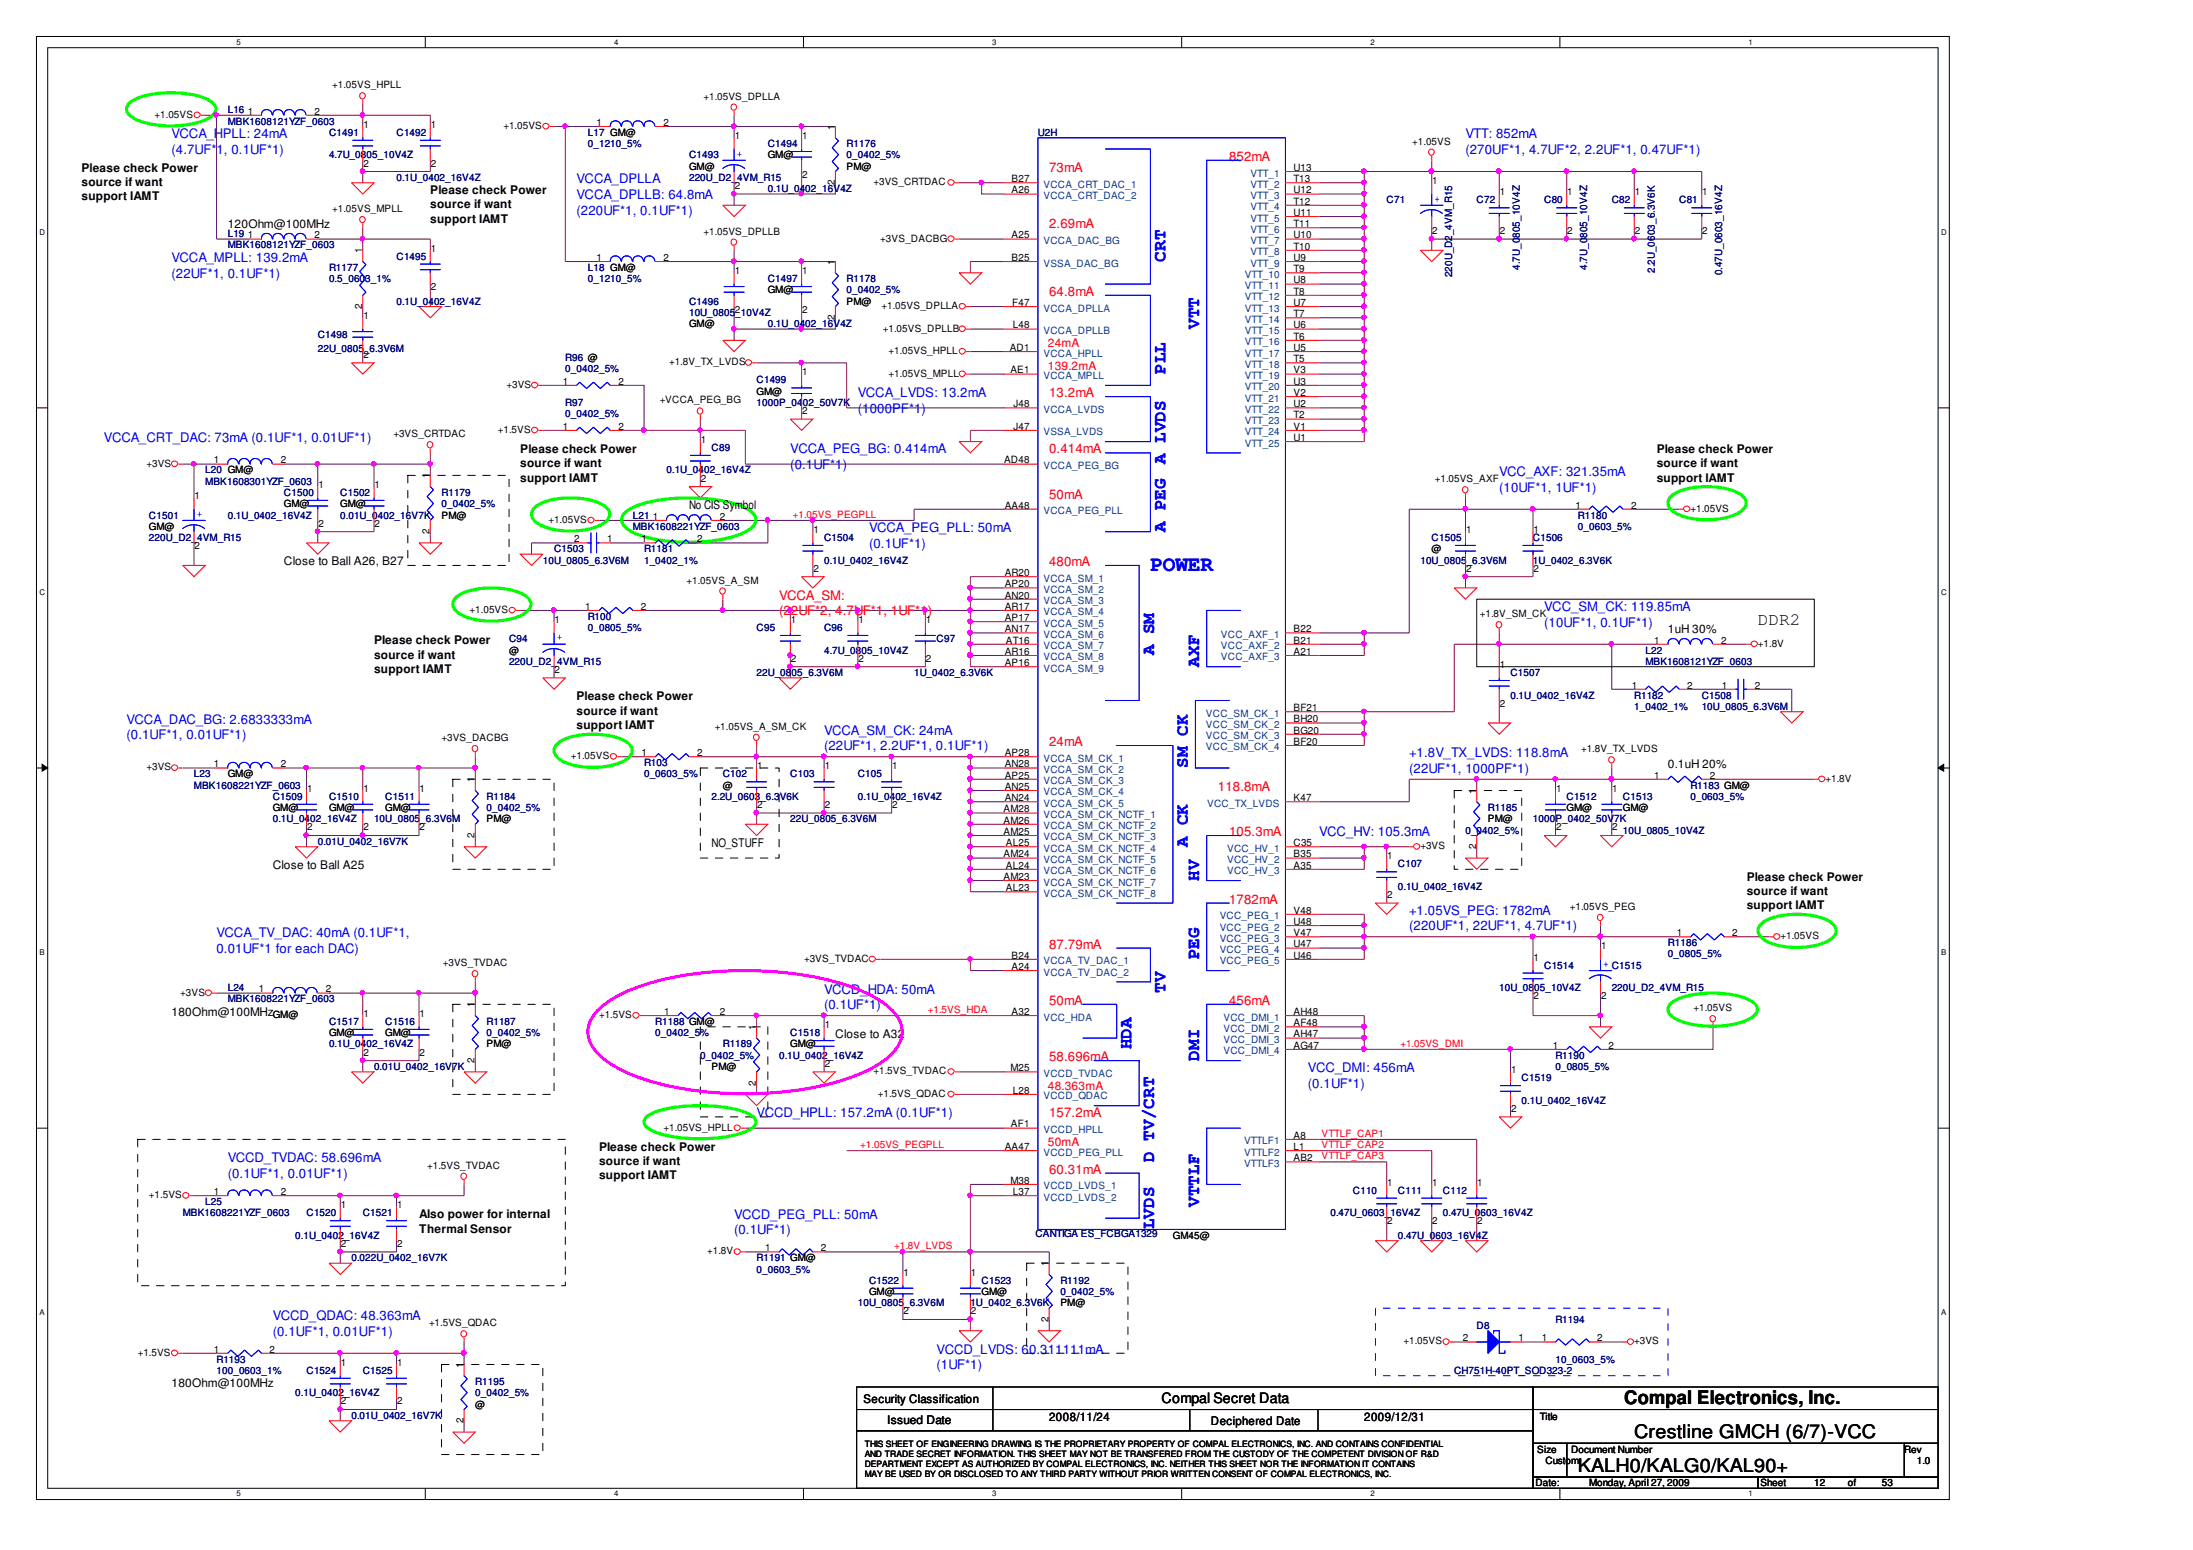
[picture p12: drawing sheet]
<svg xmlns="http://www.w3.org/2000/svg" width="297mm" height="210mm" viewBox="0 0 297 210" stroke-linecap="round" stroke-linejoin="round" font-family="sans-serif">
<defs><g id="words">
<text font-size="2.9" fill="#00f" x="155.8" y="77.3">POWER</text>
<g font-size="2.5">
<text x="220" y="190.2">Compal Electronics, Inc.</text>
<text x="221.3" y="194.8">Crestline GMCH (6/7)-VCC</text>
<text x="213.7" y="199.3">KALH0/KALG0/KAL90+</text>
</g>
<g font-size="2.4" fill="#00f">
<text x="157.8" y="35.4" transform="rotate(-90 157.8 35.4)">CRT</text>
<text x="162.4" y="44.6" transform="rotate(-90 162.4 44.6)">VTT</text>
<text x="157.8" y="50.7" transform="rotate(-90 157.8 50.7)">PLL</text>
<text x="157.8" y="62.9" transform="rotate(-90 157.8 62.9)">A LVDS</text>
<text x="157.8" y="72" transform="rotate(-90 157.8 72)">A PEG</text>
<text x="156.3" y="88.8" transform="rotate(-90 156.3 88.8)">A SM</text>
<text x="162.4" y="90.3" transform="rotate(-90 162.4 90.3)">AXF</text>
<text x="160.9" y="104" transform="rotate(-90 160.9 104)">SM CK</text>
<text x="160.9" y="114.7" transform="rotate(-90 160.9 114.7)">A CK</text>
<text x="162.4" y="119.2" transform="rotate(-90 162.4 119.2)">HV</text>
<text x="162.4" y="129.9" transform="rotate(-90 162.4 129.9)">PEG</text>
<text x="157.8" y="134.5" transform="rotate(-90 157.8 134.5)">TV</text>
<text x="153.3" y="142.1" transform="rotate(-90 153.3 142.1)">HDA</text>
<text x="162.4" y="143.6" transform="rotate(-90 162.4 143.6)">DMI</text>
<text x="156.3" y="157.3" transform="rotate(-90 156.3 157.3)">D TV/CRT</text>
<text x="156.3" y="166.5" transform="rotate(-90 156.3 166.5)">LVDS</text>
<text x="162.4" y="163.4" transform="rotate(-90 162.4 163.4)">VTTLF</text>
</g>
<text font-size="2.4" x="238.1" y="84.6">DDR2</text>
<text font-size="1.9" x="157.3" y="190">Compal Secret Data</text>
<g font-size="1.8" fill="#00f">
<text x="23.2" y="18.7">VCCA_HPLL: 24mA</text>
<text x="23.2" y="20.8">(4.7UF*1, 0.1UF*1)</text>
<text x="198.5" y="18.7">VTT: 852mA</text>
<text x="198.5" y="20.8">(270UF*1, 4.7UF*2, 2.2UF*1, 0.47UF*1)</text>
<text x="78.1" y="24.8">VCCA_DPLLA</text>
<text x="78.1" y="26.9">VCCA_DPLLB: 64.8mA</text>
<text x="78.1" y="29.1">(220UF*1, 0.1UF*1)</text>
<text x="23.2" y="35.5">VCCA_MPLL: 139.2mA</text>
<text x="23.2" y="37.6">(22UF*1, 0.1UF*1)</text>
<text x="116.2" y="53.8">VCCA_LVDS: 13.2mA</text>
<text x="14.1" y="59.9">VCCA_CRT_DAC: 73mA (0.1UF*1, 0.01UF*1)</text>
<text x="116.2" y="55.9">(1000PF*1)</text>
<text x="107" y="61.4">VCCA_PEG_BG: 0.414mA</text>
<text x="107" y="63.5">(0.1UF*1)</text>
<text x="203.1" y="64.5">VCC_AXF: 321.35mA</text>
<text x="203.1" y="66.6">(10UF*1, 1UF*1)</text>
<text x="117.7" y="72.1">VCCA_PEG_PLL: 50mA</text>
<text x="117.7" y="74.2">(0.1UF*1)</text>
<text x="209.2" y="82.7">VCC_SM_CK: 119.85mA</text>
<text x="209.2" y="84.9">(10UF*1, 0.1UF*1)</text>
<text x="17.1" y="98">VCCA_DAC_BG: 2.6833333mA</text>
<text x="17.1" y="100.1">(0.1UF*1, 0.01UF*1)</text>
<text x="111.6" y="99.5">VCCA_SM_CK: 24mA</text>
<text x="111.6" y="101.6">(22UF*1, 2.2UF*1, 0.1UF*1)</text>
<text x="190.9" y="102.6">+1.8V_TX_LVDS: 118.8mA</text>
<text x="190.9" y="104.7">(22UF*1, 1000PF*1)</text>
<text x="178.7" y="113.2">VCC_HV: 105.3mA</text>
<text x="190.9" y="123.9">+1.05VS_PEG: 1782mA</text>
<text x="190.9" y="126">(220UF*1, 22UF*1, 4.7UF*1)</text>
<text x="29.3" y="126.9">VCCA_TV_DAC: 40mA (0.1UF*1,</text>
<text x="29.3" y="129.1">0.01UF*1 for each DAC)</text>
<text x="111.6" y="134.6">VCCD_HDA: 50mA</text>
<text x="111.6" y="136.7">(0.1UF*1)</text>
<text x="177.2" y="145.2">VCC_DMI: 456mA</text>
<text x="177.2" y="147.3">(0.1UF*1)</text>
<text x="102.5" y="151.3">VCCD_HPLL: 157.2mA (0.1UF*1)</text>
<text x="30.8" y="157.4">VCCD_TVDAC: 58.696mA</text>
<text x="30.8" y="159.5">(0.1UF*1, 0.01UF*1)</text>
<text x="99.4" y="165">VCCD_PEG_PLL: 50mA</text>
<text x="99.4" y="167.2">(0.1UF*1)</text>
<text x="36.9" y="178.8">VCCD_QDAC: 48.363mA</text>
<text x="36.9" y="180.9">(0.1UF*1, 0.01UF*1)</text>
<text x="126.9" y="183.3">VCCD_LVDS: 60.311111mA</text>
<text x="126.9" y="185.4">(1UF*1)</text>
</g>
<g font-size="1.8" fill="#f00">
<text x="142.1" y="23.3">73mA</text>
<text x="166.5" y="21.8">852mA</text>
<text x="142.1" y="30.9">2.69mA</text>
<text x="142.1" y="40.1">64.8mA</text>
<text x="142.1" y="53.8">13.2mA</text>
<text x="142.1" y="61.4">0.414mA</text>
<text x="142.1" y="67.5">50mA</text>
<text x="142.1" y="76.7">480mA</text>
<text x="105.5" y="81.2">VCCA_SM:</text>
<text x="105.5" y="83.3">(22UF*2, 4.7UF*1, 1UF*1)</text>
<text x="142.1" y="101">24mA</text>
<text x="165" y="107.1">118.8mA</text>
<text x="166.5" y="113.2">105.3mA</text>
<text x="166.5" y="122.4">1782mA</text>
<text x="142.1" y="128.5">87.79mA</text>
<text x="142.1" y="136.1">50mA</text>
<text x="166.5" y="136.1">456mA</text>
<text x="142.1" y="143.7">58.696mA</text>
<text x="142.1" y="151.3">157.2mA</text>
<text x="142.1" y="158.9">60.31mA</text>
</g>
<g font-size="1.6">
<text x="11" y="23.2">Please check Power</text>
<text x="11" y="25.2">source if want</text>
<text x="11" y="27.1">support IAMT</text>
<text x="58.3" y="26.3">Please check Power</text>
<text x="58.3" y="28.2">source if want</text>
<text x="30.8" y="30.8">120Ohm@100MHz</text>
<text x="58.3" y="30.2">support IAMT</text>
<text x="70.5" y="61.3">Please check Power</text>
<text x="70.5" y="63.3">source if want</text>
<text x="70.5" y="65.2">support IAMT</text>
<text x="224.4" y="61.3">Please check Power</text>
<text x="224.4" y="63.3">source if want</text>
<text x="224.4" y="65.2">support IAMT</text>
<text x="93.3" y="68.9">No CIS Symbol</text>
<text x="38.5" y="76.6">Close to Ball A26, B27</text>
<text x="50.7" y="87.2">Please check Power</text>
<text x="50.7" y="89.2">source if want</text>
<text x="225.9" y="85.7">1uH 30%</text>
<text x="50.7" y="91.1">support IAMT</text>
<text x="78.1" y="94.9">Please check Power</text>
<text x="78.1" y="96.8">source if want</text>
<text x="78.1" y="98.8">support IAMT</text>
<text x="225.9" y="104">0.1uH 20%</text>
<text x="36.9" y="117.7">Close to Ball A25</text>
<text x="96.4" y="114.7">NO_STUFF</text>
<text x="236.6" y="119.2">Please check Power</text>
<text x="236.6" y="121.2">source if want</text>
<text x="236.6" y="123.1">support IAMT</text>
<text x="23.2" y="137.5">180Ohm@100MHz</text>
<text x="113.1" y="140.6">Close to A32</text>
<text x="81.1" y="155.8">Please check Power</text>
<text x="81.1" y="157.8">source if want</text>
<text x="81.1" y="159.7">support IAMT</text>
<text x="56.8" y="165">Also power for internal</text>
<text x="56.8" y="166.9">Thermal Sensor</text>
<text x="23.2" y="187.8">180Ohm@100MHz</text>
<text x="117" y="189.9">Security Classification</text>
<text x="120.2" y="192.8">Issued Date</text>
<text x="142.1" y="192.4">2008/11/24</text>
<text x="164" y="193">Deciphered Date</text>
<text x="184.8" y="192.4">2009/12/31</text>
</g>
<g font-size="1.6" fill="#f00">
<text x="141.9" y="47">24mA</text>
<text x="141.9" y="50.1">139.2mA</text>
<text x="141.9" y="147.6">48.363mA</text>
<text x="141.9" y="155.2">50mA</text>
</g>
<g font-size="1.4">
<text x="45" y="12">+1.05VS_HPLL</text>
<text x="20.9" y="15.9">+1.05VS</text>
<text x="33.6" y="15.5">1</text>
<text x="42.6" y="15.5">2</text>
<text x="49.2" y="17.3">1</text>
<text x="58.4" y="17.3">1</text>
<text x="68.2" y="17.5">+1.05VS</text>
<text x="80.8" y="17">1</text>
<text x="89.9" y="17">2</text>
<text x="95.3" y="13.5">+1.05VS_DPLLA</text>
<text x="113.1" y="17.6" transform="rotate(-90 113.1 17.6)">1</text>
<text x="49.2" y="22.5">2</text>
<text x="58.4" y="22.5">2</text>
<text x="93.3" y="23">GM@</text>
<text x="99.5" y="18.8">1</text>
<text x="104" y="21.4">GM@</text>
<text x="108.7" y="18.8">1</text>
<text x="114.7" y="23">PM@</text>
<text x="175.2" y="23.1">U13</text>
<text x="191.3" y="19.6">+1.05VS</text>
<text x="45" y="28.7">+1.05VS_MPLL</text>
<text x="99.5" y="25.6">2</text>
<text x="108.7" y="24.1">2</text>
<text x="113.1" y="25.1" transform="rotate(-90 113.1 25.1)">2</text>
<text x="118.3" y="25.1">+3VS_CRTDAC</text>
<text x="137" y="24.7">B27</text>
<text x="137" y="26.2">A26</text>
<text x="175.2" y="24.7">T13</text>
<text x="175.2" y="26.2">U12</text>
<text x="175.2" y="27.7">T12</text>
<text x="175.2" y="29.2">U11</text>
<text x="194" y="24.9">1</text>
<text x="203.1" y="26.4">1</text>
<text x="212.3" y="26.4">1</text>
<text x="221.4" y="26.4">1</text>
<text x="230.6" y="26.4">1</text>
<text x="33.6" y="32.3">1</text>
<text x="42.6" y="32.3">2</text>
<text x="49.1" y="34.3" transform="rotate(-90 49.1 34.3)">1</text>
<text x="58.4" y="34.1">1</text>
<text x="80.8" y="35.3">1</text>
<text x="89.9" y="35.3">2</text>
<text x="95.3" y="31.8">+1.05VS_DPLLB</text>
<text x="113.1" y="35.8" transform="rotate(-90 113.1 35.8)">1</text>
<text x="119.2" y="32.7">+3VS_DACBG</text>
<text x="137" y="32.3">A25</text>
<text x="137" y="35.3">B25</text>
<text x="175.2" y="30.8">T11</text>
<text x="175.2" y="32.3">U10</text>
<text x="175.2" y="33.8">T10</text>
<text x="175.2" y="35.3">U9</text>
<text x="194" y="31.7">2</text>
<text x="203.1" y="31.7">2</text>
<text x="212.3" y="31.7">2</text>
<text x="221.4" y="31.7">2</text>
<text x="230.6" y="31.7">2</text>
<text x="49.1" y="41.9" transform="rotate(-90 49.1 41.9)">2</text>
<text x="58.4" y="39.3">2</text>
<text x="99.5" y="37.1">1</text>
<text x="104" y="39.7">GM@</text>
<text x="108.7" y="37.1">1</text>
<text x="114.7" y="41.3">PM@</text>
<text x="119.4" y="41.9">+1.05VS_DPLLA</text>
<text x="137.1" y="41.4">F47</text>
<text x="175.2" y="36.9">T9</text>
<text x="175.2" y="38.4">U8</text>
<text x="175.2" y="39.9">T8</text>
<text x="175.2" y="41.4">U7</text>
<text x="49.2" y="43.2">1</text>
<text x="93.3" y="44.3">GM@</text>
<text x="99.5" y="42.4">2</text>
<text x="108.7" y="42.4">2</text>
<text x="113.1" y="43.4" transform="rotate(-90 113.1 43.4)">2</text>
<text x="119.6" y="44.9">+1.05VS_DPLLB</text>
<text x="120.3" y="47.9">+1.05VS_HPLL</text>
<text x="136.8" y="47.5">AD1</text>
<text x="137.2" y="44.5">L48</text>
<text x="175.2" y="43">T7</text>
<text x="175.2" y="44.5">U6</text>
<text x="175.2" y="46">T6</text>
<text x="175.2" y="47.5">U5</text>
<text x="49.2" y="48.5">2</text>
<text x="68.6" y="52.5">+3VS</text>
<text x="76.2" y="52.1">1</text>
<text x="83.8" y="52.1">2</text>
<text x="90.6" y="49.5">+1.8V_TX_LVDS</text>
<text x="102.5" y="53.5">GM@</text>
<text x="108.7" y="50.8">1</text>
<text x="120.3" y="51">+1.05VS_MPLL</text>
<text x="136.8" y="50.6">AE1</text>
<text x="175.2" y="49.1">T5</text>
<text x="175.2" y="50.6">V3</text>
<text x="175.2" y="52.1">U3</text>
<text x="175.2" y="53.6">V2</text>
<text x="53.3" y="59.2">+3VS_CRTDAC</text>
<text x="67.4" y="58.6">+1.5VS</text>
<text x="76.2" y="58.2">1</text>
<text x="83.8" y="58.2">2</text>
<text x="89.4" y="54.6">+VCCA_PEG_BG</text>
<text x="94.9" y="60">1</text>
<text x="108.7" y="56.1">2</text>
<text x="137.3" y="55.1">J48</text>
<text x="137.3" y="58.2">J47</text>
<text x="175.2" y="55.1">U2</text>
<text x="175.2" y="56.7">T2</text>
<text x="175.2" y="58.2">V1</text>
<text x="175.2" y="59.7">U1</text>
<text x="19.8" y="63.2">+3VS</text>
<text x="29" y="62.8">1</text>
<text x="38" y="62.8">2</text>
<text x="58.2" y="64.8" transform="rotate(-90 58.2 64.8)">1</text>
<text x="94.9" y="65.2">2</text>
<text x="136" y="62.8">AD48</text>
<text x="194.3" y="65.3">+1.05VS_AXF</text>
<text x="20.2" y="71.7">GM@</text>
<text x="26.4" y="67.6">1</text>
<text x="38.5" y="68.7">GM@</text>
<text x="43.1" y="66.1">1</text>
<text x="43.1" y="71.3">2</text>
<text x="46.1" y="68.7">GM@</text>
<text x="50.7" y="66.1">1</text>
<text x="50.7" y="71.3">2</text>
<text x="59.8" y="70.2">PM@</text>
<text x="74.3" y="70.8">+1.05VS</text>
<text x="88.4" y="70.4">1</text>
<text x="97.5" y="70.4">2</text>
<text x="136.1" y="68.9">AA48</text>
<text x="213.4" y="68.9">1</text>
<text x="220.9" y="68.9">2</text>
<text x="229" y="69.3">+1.05VS</text>
<text x="26.4" y="74.4">2</text>
<text x="58.2" y="72.3" transform="rotate(-90 58.2 72.3)">2</text>
<text x="77.8" y="73.4">2</text>
<text x="82.2" y="73.4">1</text>
<text x="86.9" y="73.4">1</text>
<text x="94.4" y="73.4">2</text>
<text x="110.2" y="72.2">1</text>
<text x="110.2" y="77.4">2</text>
<text x="193.9" y="74.8">@</text>
<text x="198.6" y="72.2">1</text>
<text x="198.6" y="77.4">2</text>
<text x="207.7" y="72.2">1</text>
<text x="207.7" y="77.4">2</text>
<text x="63.6" y="83">+1.05VS</text>
<text x="79.3" y="82.6">1</text>
<text x="86.8" y="82.6">2</text>
<text x="93" y="79">+1.05VS_A_SM</text>
<text x="136.1" y="78">AR20</text>
<text x="136.1" y="79.5">AP20</text>
<text x="136.1" y="81.1">AN20</text>
<text x="136.1" y="82.6">AR17</text>
<text x="200.4" y="83.6">+1.8V_SM_CK</text>
<text x="68.9" y="88.5">@</text>
<text x="75.1" y="84.4">1</text>
<text x="107.1" y="84.4">1</text>
<text x="107.1" y="89.6">2</text>
<text x="116.3" y="84.4">1</text>
<text x="116.3" y="89.6">2</text>
<text x="125.4" y="84.4">1</text>
<text x="125.4" y="89.6">2</text>
<text x="136.1" y="84.1">AP17</text>
<text x="136.1" y="85.6">AN17</text>
<text x="136.1" y="88.7">AR16</text>
<text x="136.3" y="87.2">AT16</text>
<text x="175.2" y="85.6">B22</text>
<text x="175.2" y="87.2">B21</text>
<text x="175.2" y="88.7">A21</text>
<text x="224.1" y="87.2">1</text>
<text x="233.1" y="87.2">2</text>
<text x="238.1" y="87.6">+1.8V</text>
<text x="75.1" y="91.1">2</text>
<text x="136.1" y="90.2">AP16</text>
<text x="203.1" y="90.5">1</text>
<text x="203.1" y="95.7">2</text>
<text x="221" y="93.2">1</text>
<text x="228.5" y="93.2">2</text>
<text x="233.2" y="93.2">1</text>
<text x="237.7" y="93.2">2</text>
<text x="59.8" y="100.4">+3VS_DACBG</text>
<text x="96.8" y="98.8">+1.05VS_A_SM_CK</text>
<text x="175.2" y="96.3">BF21</text>
<text x="175.2" y="97.8">BH20</text>
<text x="175.2" y="99.3">BG20</text>
<text x="175.2" y="100.9">BF20</text>
<text x="214.2" y="101.9">+1.8V_TX_LVDS</text>
<text x="19.8" y="104.3">+3VS</text>
<text x="29" y="103.9">1</text>
<text x="30.8" y="105.3">GM@</text>
<text x="38" y="103.9">2</text>
<text x="41.6" y="107.2">1</text>
<text x="49.2" y="107.2">1</text>
<text x="56.8" y="107.2">1</text>
<text x="64.3" y="105.9" transform="rotate(-90 64.3 105.9)">1</text>
<text x="77.3" y="102.8">+1.05VS</text>
<text x="86.9" y="102.4">1</text>
<text x="94.4" y="102.4">2</text>
<text x="97.9" y="106.8">@</text>
<text x="102.6" y="104.2">1</text>
<text x="111.7" y="104.2">1</text>
<text x="120.8" y="104.2">1</text>
<text x="136.1" y="102.4">AP28</text>
<text x="136.1" y="103.9">AN28</text>
<text x="136.1" y="105.4">AP25</text>
<text x="136.1" y="107">AN25</text>
<text x="199.9" y="107.5" transform="rotate(-90 199.9 107.5)">1</text>
<text x="210.8" y="107.2">1</text>
<text x="218.4" y="107.2">1</text>
<text x="224.1" y="105.4">1</text>
<text x="231.6" y="105.4">2</text>
<text x="247.3" y="105.9">+1.8V</text>
<text x="36.9" y="109.8">GM@</text>
<text x="41.6" y="112.5">2</text>
<text x="44.6" y="109.8">GM@</text>
<text x="49.2" y="112.5">2</text>
<text x="52.2" y="109.8">GM@</text>
<text x="56.8" y="112.5">2</text>
<text x="64.3" y="113.5" transform="rotate(-90 64.3 113.5)">2</text>
<text x="65.9" y="111.4">PM@</text>
<text x="102.6" y="109.4">2</text>
<text x="111.7" y="109.4">2</text>
<text x="120.8" y="109.4">2</text>
<text x="135.9" y="110">AM28</text>
<text x="135.9" y="111.5">AM26</text>
<text x="135.9" y="113.1">AM25</text>
<text x="136.1" y="108.5">AN24</text>
<text x="175.2" y="108.5">K47</text>
<text x="201.5" y="111.4">PM@</text>
<text x="210.8" y="112.5">2</text>
<text x="212.2" y="109.8">GM@</text>
<text x="218.4" y="112.5">2</text>
<text x="219.8" y="109.8">GM@</text>
<text x="135.9" y="116.1">AM24</text>
<text x="135.9" y="119.2">AM23</text>
<text x="136.3" y="114.6">AL25</text>
<text x="136.3" y="117.6">AL24</text>
<text x="175.2" y="114.6">C35</text>
<text x="175.2" y="116.1">B35</text>
<text x="175.2" y="117.6">A35</text>
<text x="187.9" y="116.4">1</text>
<text x="192.4" y="115">+3VS</text>
<text x="199.9" y="115" transform="rotate(-90 199.9 115)">2</text>
<text x="136.3" y="120.7">AL23</text>
<text x="175.2" y="123.7">V48</text>
<text x="175.2" y="125.3">U48</text>
<text x="187.9" y="121.6">2</text>
<text x="212.6" y="123.2">+1.05VS_PEG</text>
<text x="60" y="130.8">+3VS_TVDAC</text>
<text x="108.9" y="130.2">+3VS_TVDAC</text>
<text x="137" y="129.8">B24</text>
<text x="137" y="131.3">A24</text>
<text x="175.2" y="126.8">V47</text>
<text x="175.2" y="128.3">U47</text>
<text x="175.2" y="129.8">U46</text>
<text x="207.7" y="130.1">1</text>
<text x="216.9" y="128.6">1</text>
<text x="227.1" y="126.8">1</text>
<text x="234.6" y="126.8">2</text>
<text x="241.2" y="127.2">+1.05VS</text>
<text x="24.4" y="134.8">+3VS</text>
<text x="35.1" y="134.4">1</text>
<text x="36.9" y="137.9">GM@</text>
<text x="44.1" y="134.4">2</text>
<text x="49.2" y="137.7">1</text>
<text x="56.8" y="137.7">1</text>
<text x="64.3" y="136.4" transform="rotate(-90 64.3 136.4)">1</text>
<text x="81.1" y="137.9">+1.5VS</text>
<text x="89.9" y="137.4">1</text>
<text x="97.5" y="137.4">2</text>
<text x="137" y="137.4">A32</text>
<text x="175.2" y="137.4">AH48</text>
<text x="207.7" y="135.3">2</text>
<text x="216.9" y="135.3">2</text>
<text x="229.4" y="136.9">+1.05VS</text>
<text x="44.6" y="140.3">GM@</text>
<text x="49.2" y="142.9">2</text>
<text x="52.2" y="140.3">GM@</text>
<text x="56.8" y="142.9">2</text>
<text x="64.3" y="144" transform="rotate(-90 64.3 144)">2</text>
<text x="65.9" y="141.8">PM@</text>
<text x="102.4" y="139.5" transform="rotate(-90 102.4 139.5)">1</text>
<text x="107" y="141.8">GM@</text>
<text x="111.7" y="139.2">1</text>
<text x="175.2" y="139">AF48</text>
<text x="175.2" y="140.5">AH47</text>
<text x="175.2" y="142">AG47</text>
<text x="210.3" y="142">1</text>
<text x="217.9" y="142">2</text>
<text x="96.4" y="144.9">PM@</text>
<text x="102.4" y="147" transform="rotate(-90 102.4 147)">2</text>
<text x="111.7" y="144.5">2</text>
<text x="118.3" y="145.5">+1.5VS_TVDAC</text>
<text x="118.9" y="148.5">+1.5VS_QDAC</text>
<text x="136.8" y="145.1">M25</text>
<text x="137.2" y="148.1">L28</text>
<text x="204.7" y="145.3">1</text>
<text x="89.9" y="153.1">+1.05VS_HPLL</text>
<text x="136.1" y="155.7">AA47</text>
<text x="136.9" y="152.7">AF1</text>
<text x="175.2" y="154.2">A8</text>
<text x="175.2" y="155.7">L1</text>
<text x="204.7" y="150.6">2</text>
<text x="29" y="161.8">1</text>
<text x="38" y="161.8">2</text>
<text x="57.9" y="158.3">+1.5VS_TVDAC</text>
<text x="136.8" y="160.3">M38</text>
<text x="137.2" y="161.8">L37</text>
<text x="175.2" y="157.3">AB2</text>
<text x="187.9" y="160.6">1</text>
<text x="194" y="160.6">1</text>
<text x="200.1" y="160.6">1</text>
<text x="20.2" y="162.2">+1.5VS</text>
<text x="46.2" y="163.6">1</text>
<text x="53.8" y="163.6">1</text>
<text x="158.9" y="167.8">GM45@</text>
<text x="187.9" y="165.8">2</text>
<text x="194" y="165.8">2</text>
<text x="200.1" y="165.8">2</text>
<text x="46.2" y="168.9">2</text>
<text x="53.8" y="168.9">2</text>
<text x="95.8" y="169.9">+1.8V</text>
<text x="103.7" y="169.4">1</text>
<text x="111.2" y="169.4">2</text>
<text x="122.4" y="172.7">1</text>
<text x="131.5" y="172.7">1</text>
<text x="142" y="171.5" transform="rotate(-90 142 171.5)">1</text>
<text x="58.1" y="179.6">+1.5VS_QDAC</text>
<text x="117.7" y="175.4">GM@</text>
<text x="122.4" y="178">2</text>
<text x="131.5" y="178">2</text>
<text x="133" y="175.4">GM@</text>
<text x="142" y="179" transform="rotate(-90 142 179)">2</text>
<text x="143.6" y="176.9">PM@</text>
<text x="18.7" y="183.6">+1.5VS</text>
<text x="29" y="183.2">1</text>
<text x="36.5" y="183.2">2</text>
<text x="46.2" y="184.9">1</text>
<text x="53.8" y="184.9">1</text>
<text x="62.8" y="185.2" transform="rotate(-90 62.8 185.2)">1</text>
<text x="190.1" y="182.1">+1.05VS</text>
<text x="198.1" y="181.6">2</text>
<text x="205.7" y="181.6">1</text>
<text x="208.8" y="181.6">1</text>
<text x="216.4" y="181.6">2</text>
<text x="221.3" y="182.1">+3VS</text>
<text x="46.2" y="190.2">2</text>
<text x="53.8" y="190.2">2</text>
<text x="64.4" y="190.6">@</text>
<text x="62.8" y="192.7" transform="rotate(-90 62.8 192.7)">2</text>
<text x="208.2" y="196.7">Size</text>
<text x="208.6" y="192.3">Title</text>
<text x="212.8" y="196.7">Document Number</text>
<text x="257.9" y="196.7">Rev</text>
<text x="208" y="201.3">Date:</text>
<text x="209.3" y="198.2">Custom</text>
<text x="215.3" y="201.3">Monday, April 27, 2009</text>
<text x="238.5" y="201.3">Sheet</text>
<text x="245.7" y="201.3">12</text>
<text x="250.3" y="201.3">of</text>
<text x="254.9" y="201.3">53</text>
<text x="259.6" y="198.2">1.0</text>
</g>
<g font-size="1.4" fill="#00007f">
<text x="30.8" y="15.4">L16</text>
<text x="30.8" y="16.9">MBK1608121YZF_0603</text>
<text x="44.6" y="18.4">C1491</text>
<text x="44.6" y="21.4">4.7U_0805_10V4Z</text>
<text x="53.7" y="18.4">C1492</text>
<text x="79.6" y="18.4">L17 GM@</text>
<text x="79.6" y="19.9">0_1210_5%</text>
<text x="93.3" y="21.4">C1493</text>
<text x="104" y="19.9">C1494</text>
<text x="114.7" y="19.9">R1176</text>
<text x="114.7" y="21.4">0_0402_5%</text>
<text x="140.6" y="18.4">U2H</text>
<text x="53.7" y="24.5">0.1U_0402_16V4Z</text>
<text x="93.3" y="24.5">220U_D2_4VM_R15</text>
<text x="104" y="26">0.1U_0402_16V4Z</text>
<text x="187.8" y="27.5">C71</text>
<text x="200" y="27.5">C72</text>
<text x="209.2" y="27.5">C80</text>
<text x="218.3" y="27.5">C82</text>
<text x="227.4" y="27.5">C81</text>
<text x="30.8" y="32.1">L19</text>
<text x="30.8" y="33.6">MBK1608121YZF_0603</text>
<text x="53.7" y="35.2">C1495</text>
<text x="44.6" y="36.7">R1177</text>
<text x="44.6" y="38.2">0.5_0603_1%</text>
<text x="53.7" y="41.3">0.1U_0402_16V4Z</text>
<text x="79.6" y="36.7">L18 GM@</text>
<text x="79.6" y="38.2">0_1210_5%</text>
<text x="93.3" y="41.3">C1496</text>
<text x="104" y="38.2">C1497</text>
<text x="114.7" y="38.2">R1178</text>
<text x="114.7" y="39.7">0_0402_5%</text>
<text x="196.7" y="37.5" transform="rotate(-90 196.7 37.5)">220U_D2_4VM_R15</text>
<text x="205.9" y="36.5" transform="rotate(-90 205.9 36.5)">4.7U_0805_10V4Z</text>
<text x="215" y="36.5" transform="rotate(-90 215 36.5)">4.7U_0805_10V4Z</text>
<text x="224.1" y="36.9" transform="rotate(-90 224.1 36.9)">2.2U_0603_6.3V6K</text>
<text x="233.3" y="37.3" transform="rotate(-90 233.3 37.3)">0.47U_0603_16V4Z</text>
<text x="43" y="45.8">C1498</text>
<text x="43" y="47.7">22U_0805_6.3V6M</text>
<text x="93.3" y="42.8">10U_0805_10V4Z</text>
<text x="104" y="44.3">0.1U_0402_16V4Z</text>
<text x="76.6" y="48.9">R96 @</text>
<text x="76.6" y="50.4">0_0402_5%</text>
<text x="102.5" y="51.9">C1499</text>
<text x="76.6" y="55">R97</text>
<text x="76.6" y="56.5">0_0402_5%</text>
<text x="102.5" y="55">1000P_0402_50V7K</text>
<text x="27.8" y="64.1">L20 GM@</text>
<text x="27.8" y="65.6">MBK1608301YZF_0603</text>
<text x="90.3" y="64.1">0.1U_0402_16V4Z</text>
<text x="96.4" y="61.1">C89</text>
<text x="20.2" y="70.2">C1501</text>
<text x="30.8" y="70.2">0.1U_0402_16V4Z</text>
<text x="38.5" y="67.2">C1500</text>
<text x="46.1" y="67.2">C1502</text>
<text x="46.1" y="70.2">0.01U_0402_16V7K</text>
<text x="59.8" y="67.2">R1179</text>
<text x="59.8" y="68.7">0_0402_5%</text>
<text x="85.7" y="70.2">L21</text>
<text x="85.7" y="71.7">MBK1608221YZF_0603</text>
<text x="213.7" y="70.2">R1180</text>
<text x="213.7" y="71.7">0_0603_5%</text>
<text x="20.2" y="73.3">220U_D2_4VM_R15</text>
<text x="73.5" y="76.3">10U_0805_6.3V6M</text>
<text x="75" y="74.8">C1503</text>
<text x="87.2" y="74.8">R1181</text>
<text x="87.2" y="76.3">1_0402_1%</text>
<text x="111.6" y="73.3">C1504</text>
<text x="111.6" y="76.3">0.1U_0402_16V4Z</text>
<text x="192.4" y="76.3">10U_0805_6.3V6M</text>
<text x="193.9" y="73.3">C1505</text>
<text x="207.6" y="73.3">C1506</text>
<text x="207.6" y="76.3">1U_0402_6.3V6K</text>
<text x="79.6" y="83.9">R100</text>
<text x="68.9" y="87">C94</text>
<text x="79.6" y="85.5">0_0805_5%</text>
<text x="102.5" y="85.5">C95</text>
<text x="111.6" y="85.5">C96</text>
<text x="111.6" y="88.5">4.7U_0805_10V4Z</text>
<text x="126.9" y="87">C97</text>
<text x="222.9" y="88.5">L22</text>
<text x="68.9" y="90">220U_D2_4VM_R15</text>
<text x="102.5" y="91.6">22U_0805_6.3V6M</text>
<text x="123.8" y="91.6">1U_0402_6.3V6K</text>
<text x="204.6" y="91.6">C1507</text>
<text x="204.6" y="94.6">0.1U_0402_16V4Z</text>
<text x="221.3" y="94.6">R1182</text>
<text x="222.9" y="90">MBK1608121YZF_0603</text>
<text x="230.5" y="94.6">C1508</text>
<text x="221.3" y="96.1">1_0402_1%</text>
<text x="230.5" y="96.1">10U_0805_6.3V6M</text>
<text x="26.3" y="105.3">L23</text>
<text x="26.3" y="106.8">MBK1608221YZF_0603</text>
<text x="87.2" y="103.7">R103</text>
<text x="87.2" y="105.3">0_0603_5%</text>
<text x="97.9" y="105.3">C102</text>
<text x="107" y="105.3">C103</text>
<text x="116.2" y="105.3">C105</text>
<text x="229" y="106.8">R1183 GM@</text>
<text x="36.9" y="108.3">C1509</text>
<text x="36.9" y="111.4">0.1U_0402_16V4Z</text>
<text x="44.6" y="108.3">C1510</text>
<text x="50.7" y="111.4">10U_0805_6.3V6M</text>
<text x="52.2" y="108.3">C1511</text>
<text x="65.9" y="108.3">R1184</text>
<text x="65.9" y="109.8">0_0402_5%</text>
<text x="96.4" y="108.3">2.2U_0603_6.3V6K</text>
<text x="107" y="111.4">22U_0805_6.3V6M</text>
<text x="116.2" y="108.3">0.1U_0402_16V4Z</text>
<text x="198.5" y="112.9">0_0402_5%</text>
<text x="201.5" y="109.8">R1185</text>
<text x="207.6" y="111.4">1000P_0402_50V7K</text>
<text x="212.2" y="108.3">C1512</text>
<text x="219.8" y="108.3">C1513</text>
<text x="219.8" y="112.9">10U_0805_10V4Z</text>
<text x="229" y="108.3">0_0603_5%</text>
<text x="43" y="114.4">0.01U_0402_16V7K</text>
<text x="189.3" y="117.5">C107</text>
<text x="189.3" y="120.5">0.1U_0402_16V4Z</text>
<text x="209.2" y="131.2">C1514</text>
<text x="225.9" y="128.1">R1186</text>
<text x="225.9" y="129.7">0_0805_5%</text>
<text x="30.8" y="134.2">L24</text>
<text x="30.8" y="135.7">MBK1608221YZF_0603</text>
<text x="203.1" y="134.2">10U_0805_10V4Z</text>
<text x="218.3" y="134.2">220U_D2_4VM_R15</text>
<text x="44.6" y="138.8">C1517</text>
<text x="44.6" y="141.8">0.1U_0402_16V4Z</text>
<text x="52.2" y="138.8">C1516</text>
<text x="65.9" y="138.8">R1187</text>
<text x="65.9" y="140.3">0_0402_5%</text>
<text x="88.8" y="138.8">R1188 GM@</text>
<text x="88.8" y="140.3">0_0402_5%</text>
<text x="94.9" y="143.4">0_0402_5%</text>
<text x="97.9" y="141.8">R1189</text>
<text x="105.5" y="143.4">0.1U_0402_16V4Z</text>
<text x="107" y="140.3">C1518</text>
<text x="210.7" y="143.4">R1190</text>
<text x="50.7" y="144.9">0.01U_0402_16V7K</text>
<text x="206.1" y="146.4">C1519</text>
<text x="206.1" y="149.5">0.1U_0402_16V4Z</text>
<text x="210.7" y="144.9">0_0805_5%</text>
<text x="183.2" y="161.7">C110</text>
<text x="189.3" y="161.7">C111</text>
<text x="195.4" y="161.7">C112</text>
<text x="24.8" y="164.7">MBK1608221YZF_0603</text>
<text x="27.8" y="163.2">L25</text>
<text x="40" y="167.8">0.1U_0402_16V4Z</text>
<text x="41.5" y="164.7">C1520</text>
<text x="49.1" y="164.7">C1521</text>
<text x="140.2" y="167.6">CANTIGA ES_FCBGA1329</text>
<text x="180.2" y="164.7">0.47U_0603_16V4Z</text>
<text x="189.3" y="167.8">0.47U_0603_16V4Z</text>
<text x="195.4" y="164.7">0.47U_0603_16V4Z</text>
<text x="47.6" y="170.8">0.022U_0402_16V7K</text>
<text x="102.5" y="170.8">R1191 GM@</text>
<text x="102.5" y="172.3">0_0603_5%</text>
<text x="117.7" y="173.8">C1522</text>
<text x="133" y="173.8">C1523</text>
<text x="143.6" y="173.8">R1192</text>
<text x="116.2" y="176.9">10U_0805_6.3V6M</text>
<text x="131.4" y="176.9">1U_0402_6.3V6K</text>
<text x="143.6" y="175.4">0_0402_5%</text>
<text x="200" y="179.9">D8</text>
<text x="210.7" y="179.2">R1194</text>
<text x="29.3" y="184.5">R1193</text>
<text x="210.7" y="184.5">10_0603_5%</text>
<text x="29.3" y="186">100_0603_1%</text>
<text x="40" y="189.1">0.1U_0402_16V4Z</text>
<text x="41.5" y="186">C1524</text>
<text x="49.1" y="186">C1525</text>
<text x="64.4" y="187.6">R1195</text>
<text x="64.4" y="189.1">0_0402_5%</text>
<text x="197" y="186">CH751H-40PT_SOD323-2</text>
<text x="47.6" y="192.1">0.01U_0402_16V7K</text>
</g>
<g font-size="1.4" fill="#00f">
<text x="99.9" y="21.2">+</text>
<text x="194.3" y="27.3">+</text>
<text x="26.7" y="70">+</text>
<text x="75.5" y="86.7">+</text>
<text x="217.2" y="130.9">+ C1515</text>
</g>
<g font-size="1.4" fill="#003f7f">
<text x="169.4" y="23.9">VTT_1</text>
<text x="141.3" y="25.4">VCCA_CRT_DAC_1</text>
<text x="141.3" y="27">VCCA_CRT_DAC_2</text>
<text x="169.4" y="25.4">VTT_2</text>
<text x="169.4" y="27">VTT_3</text>
<text x="169.4" y="28.5">VTT_4</text>
<text x="141.3" y="33">VCCA_DAC_BG</text>
<text x="169.4" y="30">VTT_5</text>
<text x="169.4" y="31.5">VTT_6</text>
<text x="169.4" y="33">VTT_7</text>
<text x="169.4" y="34.6">VTT_8</text>
<text x="141.3" y="36.1">VSSA_DAC_BG</text>
<text x="168.6" y="37.6">VTT_10</text>
<text x="168.6" y="39.1">VTT_11</text>
<text x="168.6" y="40.7">VTT_12</text>
<text x="169.4" y="36.1">VTT_9</text>
<text x="141.3" y="42.2">VCCA_DPLLA</text>
<text x="141.3" y="45.2">VCCA_DPLLB</text>
<text x="168.6" y="42.2">VTT_13</text>
<text x="168.6" y="43.7">VTT_14</text>
<text x="168.6" y="45.2">VTT_15</text>
<text x="168.6" y="46.8">VTT_16</text>
<text x="141.3" y="48.3">VCCA_HPLL</text>
<text x="141.3" y="51.3">VCCA_MPLL</text>
<text x="168.6" y="48.3">VTT_17</text>
<text x="168.6" y="49.8">VTT_18</text>
<text x="168.6" y="51.3">VTT_19</text>
<text x="168.6" y="52.9">VTT_20</text>
<text x="141.3" y="55.9">VCCA_LVDS</text>
<text x="141.3" y="59">VSSA_LVDS</text>
<text x="168.6" y="54.4">VTT_21</text>
<text x="168.6" y="55.9">VTT_22</text>
<text x="168.6" y="57.4">VTT_23</text>
<text x="168.6" y="59">VTT_24</text>
<text x="141.3" y="63.5">VCCA_PEG_BG</text>
<text x="168.6" y="60.5">VTT_25</text>
<text x="141.3" y="69.6">VCCA_PEG_PLL</text>
<text x="141.3" y="78.8">VCCA_SM_1</text>
<text x="141.3" y="80.3">VCCA_SM_2</text>
<text x="141.3" y="81.8">VCCA_SM_3</text>
<text x="141.3" y="83.3">VCCA_SM_4</text>
<text x="141.3" y="84.9">VCCA_SM_5</text>
<text x="141.3" y="86.4">VCCA_SM_6</text>
<text x="141.3" y="87.9">VCCA_SM_7</text>
<text x="141.3" y="89.4">VCCA_SM_8</text>
<text x="165.4" y="86.4">VCC_AXF_1</text>
<text x="165.4" y="87.9">VCC_AXF_2</text>
<text x="165.4" y="89.4">VCC_AXF_3</text>
<text x="141.3" y="91">VCCA_SM_9</text>
<text x="163.4" y="97.1">VCC_SM_CK_1</text>
<text x="163.4" y="98.6">VCC_SM_CK_2</text>
<text x="163.4" y="100.1">VCC_SM_CK_3</text>
<text x="163.4" y="101.6">VCC_SM_CK_4</text>
<text x="141.3" y="103.2">VCCA_SM_CK_1</text>
<text x="141.3" y="104.7">VCCA_SM_CK_2</text>
<text x="141.3" y="106.2">VCCA_SM_CK_3</text>
<text x="141.3" y="107.7">VCCA_SM_CK_4</text>
<text x="141.3" y="109.2">VCCA_SM_CK_5</text>
<text x="141.3" y="110.8">VCCA_SM_CK_NCTF_1</text>
<text x="141.3" y="112.3">VCCA_SM_CK_NCTF_2</text>
<text x="141.3" y="113.8">VCCA_SM_CK_NCTF_3</text>
<text x="163.5" y="109.2">VCC_TX_LVDS</text>
<text x="141.3" y="115.3">VCCA_SM_CK_NCTF_4</text>
<text x="141.3" y="116.9">VCCA_SM_CK_NCTF_5</text>
<text x="141.3" y="118.4">VCCA_SM_CK_NCTF_6</text>
<text x="141.3" y="119.9">VCCA_SM_CK_NCTF_7</text>
<text x="166.2" y="115.3">VCC_HV_1</text>
<text x="166.2" y="116.9">VCC_HV_2</text>
<text x="166.2" y="118.4">VCC_HV_3</text>
<text x="141.3" y="121.4">VCCA_SM_CK_NCTF_8</text>
<text x="165.2" y="124.5">VCC_PEG_1</text>
<text x="141.3" y="130.6">VCCA_TV_DAC_1</text>
<text x="165.2" y="126">VCC_PEG_2</text>
<text x="165.2" y="127.5">VCC_PEG_3</text>
<text x="165.2" y="129.1">VCC_PEG_4</text>
<text x="165.2" y="130.6">VCC_PEG_5</text>
<text x="141.3" y="132.1">VCCA_TV_DAC_2</text>
<text x="141.3" y="138.2">VCC_HDA</text>
<text x="165.7" y="138.2">VCC_DMI_1</text>
<text x="165.7" y="139.7">VCC_DMI_2</text>
<text x="165.7" y="141.3">VCC_DMI_3</text>
<text x="165.7" y="142.8">VCC_DMI_4</text>
<text x="141.3" y="145.8">VCCD_TVDAC</text>
<text x="141.3" y="148.9">VCCD_QDAC</text>
<text x="141.3" y="153.4">VCCD_HPLL</text>
<text x="168.5" y="155">VTTLF1</text>
<text x="141.3" y="156.5">VCCD_PEG_PLL</text>
<text x="141.3" y="161.1">VCCD_LVDS_1</text>
<text x="168.5" y="156.5">VTTLF2</text>
<text x="168.5" y="158">VTTLF3</text>
<text x="141.3" y="162.6">VCCD_LVDS_2</text>
</g>
<g font-size="1.4" fill="#f00">
<text x="107.4" y="70.1">+1.05VS_PEGPLL</text>
<text x="125.7" y="137.2">+1.5VS_HDA</text>
<text x="189.7" y="141.8">+1.05VS_DMI</text>
<text x="116.5" y="155.5">+1.05VS_PEGPLL</text>
<text x="179" y="154">VTTLF_CAP1</text>
<text x="179" y="155.5">VTTLF_CAP2</text>
<text x="179" y="157">VTTLF_CAP3</text>
<text x="121.1" y="169.2">+1.8V_LVDS</text>
</g>
<g font-size="1.2">
<text x="117.1" y="195.9">THIS SHEET OF ENGINEERING DRAWING IS THE PROPRIETARY PROPERTY OF COMPAL ELECTRONICS, INC. AND CONTAINS CONFIDENTIAL</text>
<text x="117.1" y="197.3">AND TRADE SECRET INFORMATION. THIS SHEET MAY NOT BE TRANSFERED FROM THE CUSTODY OF THE COMPETENT DIVISION OF R&amp;D</text>
<text x="117.1" y="198.7">DEPARTMENT EXCEPT AS AUTHORIZED BY COMPAL ELECTRONICS, INC. NEITHER THIS SHEET NOR THE INFORMATION IT CONTAINS</text>
<text x="117.1" y="200">MAY BE USED BY OR DISCLOSED TO ANY THIRD PARTY WITHOUT PRIOR WRITTEN CONSENT OF COMPAL ELECTRONICS, INC.</text>
</g>
<g font-size="1.1">
<text x="32" y="6">5</text>
<text x="83.2" y="6">4</text>
<text x="134.4" y="6">3</text>
<text x="185.6" y="6">2</text>
<text x="236.8" y="6">1</text>
<text x="5.4" y="31.8">D</text>
<text x="262.9" y="31.8">D</text>
<text x="5.4" y="80.5">C</text>
<text x="262.9" y="80.5">C</text>
<text x="5.4" y="129.3">B</text>
<text x="262.9" y="129.3">B</text>
<text x="5.4" y="178.1">A</text>
<text x="262.9" y="178.1">A</text>
<text x="32" y="202.6">5</text>
<text x="83.2" y="202.6">4</text>
<text x="134.4" y="202.6">3</text>
<text x="185.6" y="202.6">2</text>
<text x="236.8" y="202.6">1</text>
</g>
</g></defs>
<path d="M4.9 4.9h259.1v198.2h-259.1zM6.5 6.5h256v195h-256z" fill="none" stroke="#000" stroke-width=".14"/>
<g fill="#fff">
<path d="M32 5.1h.5v1.2h-.5z"/>
<path d="M32 201.7h.5v1.2h-.5z"/>
</g>
<path d="M57.6 4.9v1.6M57.6 201.5v1.6" fill="none" stroke="#000" stroke-width=".14"/>
<g fill="#fff">
<path d="M83.2 5.1h.5v1.2h-.5z"/>
<path d="M83.2 201.7h.5v1.2h-.5z"/>
</g>
<path d="M108.8 4.9v1.6M108.8 201.5v1.6" fill="none" stroke="#000" stroke-width=".14"/>
<g fill="#fff">
<path d="M134.4 5.1h.5v1.2h-.5z"/>
<path d="M134.4 201.7h.5v1.2h-.5z"/>
</g>
<path d="M160.1 4.9v1.6M160.1 201.5v1.6" fill="none" stroke="#000" stroke-width=".14"/>
<g fill="#fff">
<path d="M185.6 5.1h.5v1.2h-.5z"/>
<path d="M185.6 201.7h.5v1.2h-.5z"/>
</g>
<path d="M211.3 4.9v1.6M211.3 201.5v1.6" fill="none" stroke="#000" stroke-width=".14"/>
<g fill="#fff">
<path d="M236.9 5.1h.5v1.2h-.5z"/>
<path d="M236.9 201.7h.5v1.2h-.5z"/>
<path d="M5.4 30.8h.6v1.2h-.6z"/>
<path d="M262.9 30.8h.6v1.2h-.6z"/>
<path d="M5.4 79.6h.6v1.2h-.6z"/>
<path d="M262.9 79.6h.6v1.2h-.6z"/>
</g>
<path d="M4.9 55.2h1.6M262.5 55.2h1.5" fill="none" stroke="#000" stroke-width=".14"/>
<g fill="#fff">
<path d="M5.4 128.4h.6v1.2h-.6z"/>
<path d="M262.9 128.4h.6v1.2h-.6z"/>
</g>
<path d="M4.9 104h1.6M5.7 103.5l.8 .5-.8 .4zM262.5 104l.8-.5v.9zM262.5 104h1.5" fill="none" stroke="#000" stroke-width=".14"/>
<path d="M5.7 103.5l.8 .5-.8 .4zM262.5 104l.8-.5v.9z" fill="#000"/>
<g fill="#fff">
<path d="M5.4 177.2h.6v1.1h-.6z"/>
<path d="M262.9 177.2h.7v1.1h-.7z"/>
</g>
<path d="M4.9 152.8h1.6M262.5 152.8h1.5" fill="none" stroke="#000" stroke-width=".14"/>
<path d="M190.9 69h7.6v3M207.6 76.6v1.5h-9.1v1.5" fill="none" stroke="#7f003f" stroke-width=".14"/>
<circle cx="198.4" cy="78" r=".31" fill="#f0f"/>
<circle cx="198.4" cy="78" r=".31" fill="none" stroke="#f0f" stroke-width=".14"/>
<path d="M213.7 69h-6.1v3M221.4 69h6.1" fill="none" stroke="#7f003f" stroke-width=".14"/>
<circle cx="207.6" cy="68.9" r=".31" fill="#f0f"/>
<circle cx="207.6" cy="68.9" r=".31" fill="none" stroke="#f0f" stroke-width=".14"/>
<path d="M184.8 85.7h6.1" fill="none" stroke="#7f003f" stroke-width=".14"/>
<circle cx="184.7" cy="85.7" r=".31" fill="#f0f"/>
<circle cx="184.7" cy="85.7" r=".31" fill="none" stroke="#f0f" stroke-width=".14"/>
<path d="M178.7 87.2h6.1M184.8 85.7v1.5M184.8 87.2v1.6h-6.1" fill="none" stroke="#7f003f" stroke-width=".14"/>
<circle cx="184.7" cy="87.2" r=".31" fill="#f0f"/>
<circle cx="184.7" cy="87.2" r=".31" fill="none" stroke="#f0f" stroke-width=".14"/>
<path d="M190.9 69v16.7M184.8 96.4h12.2" fill="none" stroke="#7f003f" stroke-width=".14"/>
<circle cx="184.7" cy="96.3" r=".31" fill="#f0f"/>
<circle cx="184.7" cy="96.3" r=".31" fill="none" stroke="#f0f" stroke-width=".14"/>
<path d="M178.7 97.9h6.1M184.8 99.4v1.6h-6.1" fill="none" stroke="#7f003f" stroke-width=".14"/>
<circle cx="184.7" cy="99.4" r=".31" fill="#f0f"/>
<circle cx="184.7" cy="99.4" r=".31" fill="none" stroke="#f0f" stroke-width=".14"/>
<path d="M178.7 99.4h6.1M197 87.2h6.1v3.1M203.1 94.9v3M218.3 87.2h6.1M233.6 87.2h3" fill="none" stroke="#7f003f" stroke-width=".14"/>
<circle cx="218.3" cy="87.2" r=".31" fill="#f0f"/>
<circle cx="218.3" cy="87.2" r=".31" fill="none" stroke="#f0f" stroke-width=".14"/>
<path d="M203.1 87.2h15.2v6.1h3.1M238.1 93.3h4.6v3.1" fill="none" stroke="#7f003f" stroke-width=".14"/>
<circle cx="203" cy="87.2" r=".31" fill="#f0f"/>
<circle cx="203" cy="87.2" r=".31" fill="none" stroke="#f0f" stroke-width=".14"/>
<path d="M136 24.8h-3v1.5h3M229 93.3h4.6" fill="none" stroke="#7f003f" stroke-width=".14"/>
<circle cx="132.9" cy="24.7" r=".31" fill="#f0f"/>
<circle cx="132.9" cy="24.7" r=".31" fill="none" stroke="#f0f" stroke-width=".14"/>
<path d="M116.2 82.7h9.1" fill="none" stroke="#7f003f" stroke-width=".14"/>
<circle cx="125.3" cy="82.6" r=".31" fill="#f0f"/>
<circle cx="125.3" cy="82.6" r=".31" fill="none" stroke="#f0f" stroke-width=".14"/>
<circle cx="116.1" cy="82.6" r=".31" fill="#f0f"/>
<circle cx="116.1" cy="82.6" r=".31" fill="none" stroke="#f0f" stroke-width=".14"/>
<path d="M107.1 90.3h9.1" fill="none" stroke="#7f003f" stroke-width=".14"/>
<circle cx="107" cy="90.2" r=".31" fill="#f0f"/>
<circle cx="107" cy="90.2" r=".31" fill="none" stroke="#f0f" stroke-width=".14"/>
<path d="M116.2 90.3h9.1" fill="none" stroke="#7f003f" stroke-width=".14"/>
<circle cx="116.1" cy="90.2" r=".31" fill="#f0f"/>
<circle cx="116.1" cy="90.2" r=".31" fill="none" stroke="#f0f" stroke-width=".14"/>
<path d="M107.1 90.3v1.5M116.2 82.7h-9.1v1.5M125.3 82.7v1.5" fill="none" stroke="#7f003f" stroke-width=".14"/>
<circle cx="107" cy="82.6" r=".31" fill="#f0f"/>
<circle cx="107" cy="82.6" r=".31" fill="none" stroke="#f0f" stroke-width=".14"/>
<path d="M97.9 82.7h9.2M116.2 82.7v1.5" fill="none" stroke="#7f003f" stroke-width=".14"/>
<circle cx="97.9" cy="82.6" r=".31" fill="#f0f"/>
<circle cx="97.9" cy="82.6" r=".31" fill="none" stroke="#f0f" stroke-width=".14"/>
<path d="M70.5 82.7h4.5M125.3 82.7h6.1M102.5 102.5h9.1" fill="none" stroke="#7f003f" stroke-width=".14"/>
<circle cx="111.6" cy="102.4" r=".31" fill="#f0f"/>
<circle cx="111.6" cy="102.4" r=".31" fill="none" stroke="#f0f" stroke-width=".14"/>
<circle cx="102.4" cy="102.4" r=".31" fill="#f0f"/>
<circle cx="102.4" cy="102.4" r=".31" fill="none" stroke="#f0f" stroke-width=".14"/>
<path d="M102.5 102.5v1.5M111.6 110.1h9.2" fill="none" stroke="#7f003f" stroke-width=".14"/>
<circle cx="111.6" cy="110" r=".31" fill="#f0f"/>
<circle cx="111.6" cy="110" r=".31" fill="none" stroke="#f0f" stroke-width=".14"/>
<path d="M111.6 108.6v1.5h-9.1" fill="none" stroke="#7f003f" stroke-width=".14"/>
<circle cx="102.4" cy="110" r=".31" fill="#f0f"/>
<circle cx="102.4" cy="110" r=".31" fill="none" stroke="#f0f" stroke-width=".14"/>
<path d="M102.5 101v1.5M102.5 108.6v3M120.8 108.6v1.5M120.8 102.5h-9.2v1.5" fill="none" stroke="#7f003f" stroke-width=".14"/>
<circle cx="111.6" cy="102.4" r=".31" fill="#f0f"/>
<circle cx="111.6" cy="102.4" r=".31" fill="none" stroke="#f0f" stroke-width=".14"/>
<path d="M120.8 102.5v1.5M136 102.5h-4.6v1.5" fill="none" stroke="#7f003f" stroke-width=".14"/>
<circle cx="131.4" cy="102.4" r=".31" fill="#f0f"/>
<circle cx="131.4" cy="102.4" r=".31" fill="none" stroke="#f0f" stroke-width=".14"/>
<path d="M136 58.3h-4.6v1.5M184.8 96.4v3M84.2 102.5h3M131.4 104h4.6" fill="none" stroke="#7f003f" stroke-width=".14"/>
<circle cx="184.7" cy="97.9" r=".31" fill="#f0f"/>
<circle cx="184.7" cy="97.9" r=".31" fill="none" stroke="#f0f" stroke-width=".14"/>
<path d="M178.7 85.7h6.1M120.8 102.5h10.6" fill="none" stroke="#7f003f" stroke-width=".14"/>
<circle cx="120.7" cy="102.4" r=".31" fill="#f0f"/>
<circle cx="120.7" cy="102.4" r=".31" fill="none" stroke="#f0f" stroke-width=".14"/>
<path d="M129.9 24.8h3.1M81.1 70.5h7.7M110.1 76.6v1.5M123.8 70.5h-13.7v1.5" fill="none" stroke="#7f003f" stroke-width=".14"/>
<circle cx="110" cy="70.4" r=".31" fill="#f0f"/>
<circle cx="110" cy="70.4" r=".31" fill="none" stroke="#f0f" stroke-width=".14"/>
<path d="M104 70.5h6.1" fill="none" stroke="#7f003f" stroke-width=".14"/>
<circle cx="104" cy="70.4" r=".31" fill="#f0f"/>
<circle cx="104" cy="70.4" r=".31" fill="none" stroke="#f0f" stroke-width=".14"/>
<path d="M108.6 49.1h6.1M78.1 73.5h-6.1v1.5M82.7 73.5h4.5M97.9 70.5h6.1v3h-9.1M136 69h-12.2v1.5" fill="none" stroke="#7f003f" stroke-width=".14"/>
<circle cx="108.5" cy="49.1" r=".31" fill="#f0f"/>
<circle cx="108.5" cy="49.1" r=".31" fill="none" stroke="#f0f" stroke-width=".14"/>
<path d="M101 58.3h-6.1v1.5M102.5 49.1h6.1v1.6M114.7 55.2h21.3M94.9 64.4v1.5" fill="none" stroke="#7f003f" stroke-width=".14"/>
<circle cx="94.8" cy="58.2" r=".31" fill="#f0f"/>
<circle cx="94.8" cy="58.2" r=".31" fill="none" stroke="#f0f" stroke-width=".14"/>
<path d="M87.2 58.3h7.7M101 58.3v4.6h35" fill="none" stroke="#7f003f" stroke-width=".14"/>
<circle cx="87.2" cy="58.2" r=".31" fill="#f0f"/>
<circle cx="87.2" cy="58.2" r=".31" fill="none" stroke="#f0f" stroke-width=".14"/>
<path d="M76.6 17.1h4.5M99.4 17.1h9.2M131.4 41.5h4.6M131.4 44.6h4.6M131.4 47.6h4.6" fill="none" stroke="#7f003f" stroke-width=".14"/>
<circle cx="108.5" cy="17.1" r=".31" fill="#f0f"/>
<circle cx="108.5" cy="17.1" r=".31" fill="none" stroke="#f0f" stroke-width=".14"/>
<circle cx="99.4" cy="17.1" r=".31" fill="#f0f"/>
<circle cx="99.4" cy="17.1" r=".31" fill="none" stroke="#f0f" stroke-width=".14"/>
<path d="M108.6 23.2v3.1h-9.2" fill="none" stroke="#7f003f" stroke-width=".14"/>
<circle cx="108.5" cy="26.2" r=".31" fill="#f0f"/>
<circle cx="108.5" cy="26.2" r=".31" fill="none" stroke="#f0f" stroke-width=".14"/>
<circle cx="99.4" cy="26.2" r=".31" fill="#f0f"/>
<circle cx="99.4" cy="26.2" r=".31" fill="none" stroke="#f0f" stroke-width=".14"/>
<path d="M99.4 15.6v1.5h-9.1M108.6 17.1v1.6M99.4 24.8v3M99.4 35.4h9.2" fill="none" stroke="#7f003f" stroke-width=".14"/>
<circle cx="108.5" cy="35.4" r=".31" fill="#f0f"/>
<circle cx="108.5" cy="35.4" r=".31" fill="none" stroke="#f0f" stroke-width=".14"/>
<circle cx="99.4" cy="35.4" r=".31" fill="#f0f"/>
<circle cx="99.4" cy="35.4" r=".31" fill="none" stroke="#f0f" stroke-width=".14"/>
<path d="M49.1 15.6h9.2M99.4 33.9v1.5h-9.1M108.6 35.4v1.5" fill="none" stroke="#7f003f" stroke-width=".14"/>
<circle cx="49.1" cy="15.6" r=".31" fill="#f0f"/>
<circle cx="49.1" cy="15.6" r=".31" fill="none" stroke="#f0f" stroke-width=".14"/>
<path d="M49.1 15.6v1.5M58.3 21.7v1.5h-9.2" fill="none" stroke="#7f003f" stroke-width=".14"/>
<circle cx="49.1" cy="23.2" r=".31" fill="#f0f"/>
<circle cx="49.1" cy="23.2" r=".31" fill="none" stroke="#f0f" stroke-width=".14"/>
<path d="M49.1 14.1v1.5h-6.1M58.3 15.6v1.5M49.1 32.4h9.2M49.1 21.7v3.1" fill="none" stroke="#7f003f" stroke-width=".14"/>
<circle cx="49.1" cy="32.3" r=".31" fill="#f0f"/>
<circle cx="49.1" cy="32.3" r=".31" fill="none" stroke="#f0f" stroke-width=".14"/>
<path d="M29.3 15.6h4.6M76.6 17.1v18.3M43 32.4h6.1M49.1 30.8v1.6M49.1 32.4v1.5M58.3 38.5v3M58.3 32.4v1.5M49.1 47.6v1.5M49.1 41.5v1.5" fill="none" stroke="#7f003f" stroke-width=".14"/>
<circle cx="76.5" cy="17.1" r=".31" fill="#f0f"/>
<circle cx="76.5" cy="17.1" r=".31" fill="none" stroke="#f0f" stroke-width=".14"/>
<path d="M29.3 15.6v16.8M76.6 35.4h4.5" fill="none" stroke="#7f003f" stroke-width=".14"/>
<circle cx="29.3" cy="15.6" r=".31" fill="#f0f"/>
<circle cx="29.3" cy="15.6" r=".31" fill="none" stroke="#f0f" stroke-width=".14"/>
<path d="M27.8 15.6h1.5M75 17.1h1.6M29.3 32.4h4.6M101 152.8h35M114.7 155.8h21.3M136 160.4h-4.6v1.5h4.6" fill="none" stroke="#7f003f" stroke-width=".14"/>
<circle cx="131.4" cy="161.9" r=".31" fill="#f0f"/>
<circle cx="131.4" cy="161.9" r=".31" fill="none" stroke="#f0f" stroke-width=".14"/>
<path d="M114.7 49.1v6.1M198.5 69h9.1M131.4 161.9v7.6" fill="none" stroke="#7f003f" stroke-width=".14"/>
<circle cx="198.4" cy="68.9" r=".31" fill="#f0f"/>
<circle cx="198.4" cy="68.9" r=".31" fill="none" stroke="#f0f" stroke-width=".14"/>
<path d="M131.4 78.1v1.5M198.5 67.4v1.6M198.5 76.6v1.5M203.1 85.7v1.5" fill="none" stroke="#7f003f" stroke-width=".14"/>
<circle cx="131.4" cy="79.6" r=".31" fill="#f0f"/>
<circle cx="131.4" cy="79.6" r=".31" fill="none" stroke="#f0f" stroke-width=".14"/>
<path d="M131.4 78.1h4.6M136 82.7h-4.6v1.5h4.6" fill="none" stroke="#7f003f" stroke-width=".14"/>
<circle cx="131.4" cy="82.6" r=".31" fill="#f0f"/>
<circle cx="131.4" cy="82.6" r=".31" fill="none" stroke="#f0f" stroke-width=".14"/>
<path d="M136 79.6h-4.6v1.5" fill="none" stroke="#7f003f" stroke-width=".14"/>
<circle cx="131.4" cy="79.6" r=".31" fill="#f0f"/>
<circle cx="131.4" cy="79.6" r=".31" fill="none" stroke="#f0f" stroke-width=".14"/>
<path d="M131.4 87.2v1.6" fill="none" stroke="#7f003f" stroke-width=".14"/>
<circle cx="131.4" cy="88.7" r=".31" fill="#f0f"/>
<circle cx="131.4" cy="88.7" r=".31" fill="none" stroke="#f0f" stroke-width=".14"/>
<circle cx="131.4" cy="87.2" r=".31" fill="#f0f"/>
<circle cx="131.4" cy="87.2" r=".31" fill="none" stroke="#f0f" stroke-width=".14"/>
<path d="M131.4 87.2h4.6M131.4 88.8h4.6" fill="none" stroke="#7f003f" stroke-width=".14"/>
<circle cx="131.4" cy="88.7" r=".31" fill="#f0f"/>
<circle cx="131.4" cy="88.7" r=".31" fill="none" stroke="#f0f" stroke-width=".14"/>
<path d="M131.4 90.3h4.6M136 81.1h-4.6v1.6" fill="none" stroke="#7f003f" stroke-width=".14"/>
<circle cx="131.4" cy="81.1" r=".31" fill="#f0f"/>
<circle cx="131.4" cy="81.1" r=".31" fill="none" stroke="#f0f" stroke-width=".14"/>
<path d="M131.4 85.7v1.5" fill="none" stroke="#7f003f" stroke-width=".14"/>
<circle cx="131.4" cy="85.7" r=".31" fill="#f0f"/>
<circle cx="131.4" cy="85.7" r=".31" fill="none" stroke="#f0f" stroke-width=".14"/>
<path d="M131.4 88.8v1.5" fill="none" stroke="#7f003f" stroke-width=".14"/>
<circle cx="131.4" cy="88.7" r=".31" fill="#f0f"/>
<circle cx="131.4" cy="88.7" r=".31" fill="none" stroke="#f0f" stroke-width=".14"/>
<path d="M43 70.5v1.5M50.7 62.9v3" fill="none" stroke="#7f003f" stroke-width=".14"/>
<circle cx="43" cy="71.9" r=".31" fill="#f0f"/>
<circle cx="43" cy="71.9" r=".31" fill="none" stroke="#f0f" stroke-width=".14"/>
<path d="M43 62.9v3M50.7 62.9h7.6v1.5M50.7 70.5v1.5h-7.7M58.3 72v1.5" fill="none" stroke="#7f003f" stroke-width=".14"/>
<circle cx="58.2" cy="62.8" r=".31" fill="#f0f"/>
<circle cx="58.2" cy="62.8" r=".31" fill="none" stroke="#f0f" stroke-width=".14"/>
<circle cx="50.6" cy="62.8" r=".31" fill="#f0f"/>
<circle cx="50.6" cy="62.8" r=".31" fill="none" stroke="#f0f" stroke-width=".14"/>
<path d="M58.3 61.3v1.6M38.5 104h3M49.1 104v3.1M49.1 111.6v1.5h-7.6" fill="none" stroke="#7f003f" stroke-width=".14"/>
<circle cx="49.1" cy="113.1" r=".31" fill="#f0f"/>
<circle cx="49.1" cy="113.1" r=".31" fill="none" stroke="#f0f" stroke-width=".14"/>
<path d="M41.5 111.6v1.5M41.5 104v3.1M56.8 104h7.6" fill="none" stroke="#7f003f" stroke-width=".14"/>
<circle cx="64.3" cy="104" r=".31" fill="#f0f"/>
<circle cx="64.3" cy="104" r=".31" fill="none" stroke="#f0f" stroke-width=".14"/>
<circle cx="56.7" cy="104" r=".31" fill="#f0f"/>
<circle cx="56.7" cy="104" r=".31" fill="none" stroke="#f0f" stroke-width=".14"/>
<path d="M41.5 113.1v1.6M64.4 102.5v3M64.4 113.1v1.6" fill="none" stroke="#7f003f" stroke-width=".14"/>
<circle cx="41.5" cy="113.1" r=".31" fill="#f0f"/>
<circle cx="41.5" cy="113.1" r=".31" fill="none" stroke="#f0f" stroke-width=".14"/>
<path d="M131.4 169.5v3.1" fill="none" stroke="#7f003f" stroke-width=".14"/>
<circle cx="131.4" cy="169.5" r=".31" fill="#f0f"/>
<circle cx="131.4" cy="169.5" r=".31" fill="none" stroke="#f0f" stroke-width=".14"/>
<path d="M101 169.5h3M122.3 169.5h9.1" fill="none" stroke="#7f003f" stroke-width=".14"/>
<circle cx="122.2" cy="169.5" r=".31" fill="#f0f"/>
<circle cx="122.2" cy="169.5" r=".31" fill="none" stroke="#f0f" stroke-width=".14"/>
<path d="M75 90.3v1.5M75 82.7v1.5M142.1 178.7v1.5M142.1 169.5v1.6" fill="none" stroke="#7f003f" stroke-width=".14"/>
<circle cx="75" cy="82.6" r=".31" fill="#f0f"/>
<circle cx="75" cy="82.6" r=".31" fill="none" stroke="#f0f" stroke-width=".14"/>
<path d="M99.4 17.1v1.6M99.4 35.4v1.5M129.9 32.4h6.1M136 35.4h-4.6v1.5M184.8 23.2h9.1" fill="none" stroke="#7f003f" stroke-width=".14"/>
<circle cx="193.9" cy="23.2" r=".31" fill="#f0f"/>
<circle cx="193.9" cy="23.2" r=".31" fill="none" stroke="#f0f" stroke-width=".14"/>
<circle cx="184.7" cy="23.2" r=".31" fill="#f0f"/>
<circle cx="184.7" cy="23.2" r=".31" fill="none" stroke="#f0f" stroke-width=".14"/>
<path d="M184.8 23.2v1.6h-6.1M193.9 23.2h9.2" fill="none" stroke="#7f003f" stroke-width=".14"/>
<circle cx="203" cy="23.2" r=".31" fill="#f0f"/>
<circle cx="203" cy="23.2" r=".31" fill="none" stroke="#f0f" stroke-width=".14"/>
<circle cx="193.9" cy="23.2" r=".31" fill="#f0f"/>
<circle cx="193.9" cy="23.2" r=".31" fill="none" stroke="#f0f" stroke-width=".14"/>
<path d="M193.9 32.4h9.2M193.9 23.2v1.6M230.5 23.2v3.1" fill="none" stroke="#7f003f" stroke-width=".14"/>
<circle cx="203" cy="32.3" r=".31" fill="#f0f"/>
<circle cx="203" cy="32.3" r=".31" fill="none" stroke="#f0f" stroke-width=".14"/>
<circle cx="193.9" cy="32.3" r=".31" fill="#f0f"/>
<circle cx="193.9" cy="32.3" r=".31" fill="none" stroke="#f0f" stroke-width=".14"/>
<path d="M193.9 21.7v1.5M203.1 32.4h9.1M221.4 23.2h9.1" fill="none" stroke="#7f003f" stroke-width=".14"/>
<circle cx="203" cy="32.3" r=".31" fill="#f0f"/>
<circle cx="203" cy="32.3" r=".31" fill="none" stroke="#f0f" stroke-width=".14"/>
<path d="M221.4 32.4h9.1" fill="none" stroke="#7f003f" stroke-width=".14"/>
<circle cx="221.3" cy="32.3" r=".31" fill="#f0f"/>
<circle cx="221.3" cy="32.3" r=".31" fill="none" stroke="#f0f" stroke-width=".14"/>
<path d="M193.9 32.4v1.5M203.1 30.8v1.6M212.2 30.8v1.6M221.4 30.8v1.6M221.4 23.2v3.1M230.5 30.8v1.6" fill="none" stroke="#7f003f" stroke-width=".14"/>
<circle cx="221.3" cy="23.2" r=".31" fill="#f0f"/>
<circle cx="221.3" cy="23.2" r=".31" fill="none" stroke="#f0f" stroke-width=".14"/>
<path d="M212.2 23.2h-9.1v3.1" fill="none" stroke="#7f003f" stroke-width=".14"/>
<circle cx="203" cy="23.2" r=".31" fill="#f0f"/>
<circle cx="203" cy="23.2" r=".31" fill="none" stroke="#f0f" stroke-width=".14"/>
<path d="M212.2 23.2v3.1M178.7 56.8h6.1M178.7 58.3h6.1v1.5h-6.1" fill="none" stroke="#7f003f" stroke-width=".14"/>
<circle cx="184.7" cy="58.2" r=".31" fill="#f0f"/>
<circle cx="184.7" cy="58.2" r=".31" fill="none" stroke="#f0f" stroke-width=".14"/>
<path d="M184.8 56.8v1.5" fill="none" stroke="#7f003f" stroke-width=".14"/>
<circle cx="184.7" cy="56.7" r=".31" fill="#f0f"/>
<circle cx="184.7" cy="56.7" r=".31" fill="none" stroke="#f0f" stroke-width=".14"/>
<g fill="none" stroke="#7f003f" stroke-width=".14">
<path d="M178.7 29.3h6.1M178.7 35.4h6.1M178.7 38.5h6.1M178.7 32.4h6.1M178.7 40h6.1M178.7 30.8h6.1M178.7 33.9h6.1M178.7 36.9h6.1M178.7 27.8h6.1M178.7 26.3h6.1M193.9 30.8v1.6M178.7 43h6.1"/>
<path d="M178.7 44.6h6.1M178.7 41.5h6.1M178.7 46.1h6.1M178.7 52.2h6.1M178.7 53.7h6.1M178.7 55.2h6.1M178.7 49.1h6.1v1.6h-6.1M178.7 47.6h6.1"/>
</g>
<circle cx="184.7" cy="49.1" r=".31" fill="#f0f"/>
<circle cx="184.7" cy="49.1" r=".31" fill="none" stroke="#f0f" stroke-width=".14"/>
<path d="M184.8 44.6v1.5" fill="none" stroke="#7f003f" stroke-width=".14"/>
<circle cx="184.7" cy="44.5" r=".31" fill="#f0f"/>
<circle cx="184.7" cy="44.5" r=".31" fill="none" stroke="#f0f" stroke-width=".14"/>
<path d="M184.8 32.4v1.5" fill="none" stroke="#7f003f" stroke-width=".14"/>
<circle cx="184.7" cy="32.3" r=".31" fill="#f0f"/>
<circle cx="184.7" cy="32.3" r=".31" fill="none" stroke="#f0f" stroke-width=".14"/>
<path d="M184.8 38.5v1.5" fill="none" stroke="#7f003f" stroke-width=".14"/>
<circle cx="184.7" cy="38.4" r=".31" fill="#f0f"/>
<circle cx="184.7" cy="38.4" r=".31" fill="none" stroke="#f0f" stroke-width=".14"/>
<path d="M184.8 43v1.6" fill="none" stroke="#7f003f" stroke-width=".14"/>
<circle cx="184.7" cy="43" r=".31" fill="#f0f"/>
<circle cx="184.7" cy="43" r=".31" fill="none" stroke="#f0f" stroke-width=".14"/>
<path d="M184.8 47.6v1.5" fill="none" stroke="#7f003f" stroke-width=".14"/>
<circle cx="184.7" cy="47.6" r=".31" fill="#f0f"/>
<circle cx="184.7" cy="47.6" r=".31" fill="none" stroke="#f0f" stroke-width=".14"/>
<path d="M184.8 50.7v1.5" fill="none" stroke="#7f003f" stroke-width=".14"/>
<circle cx="184.7" cy="50.6" r=".31" fill="#f0f"/>
<circle cx="184.7" cy="50.6" r=".31" fill="none" stroke="#f0f" stroke-width=".14"/>
<path d="M184.8 26.3v1.5" fill="none" stroke="#7f003f" stroke-width=".14"/>
<circle cx="184.7" cy="26.2" r=".31" fill="#f0f"/>
<circle cx="184.7" cy="26.2" r=".31" fill="none" stroke="#f0f" stroke-width=".14"/>
<path d="M184.8 29.3v1.5" fill="none" stroke="#7f003f" stroke-width=".14"/>
<circle cx="184.7" cy="29.3" r=".31" fill="#f0f"/>
<circle cx="184.7" cy="29.3" r=".31" fill="none" stroke="#f0f" stroke-width=".14"/>
<path d="M184.8 53.7v1.5" fill="none" stroke="#7f003f" stroke-width=".14"/>
<circle cx="184.7" cy="53.7" r=".31" fill="#f0f"/>
<circle cx="184.7" cy="53.7" r=".31" fill="none" stroke="#f0f" stroke-width=".14"/>
<path d="M184.8 52.2v1.5" fill="none" stroke="#7f003f" stroke-width=".14"/>
<circle cx="184.7" cy="52.1" r=".31" fill="#f0f"/>
<circle cx="184.7" cy="52.1" r=".31" fill="none" stroke="#f0f" stroke-width=".14"/>
<path d="M184.8 46.1v1.5" fill="none" stroke="#7f003f" stroke-width=".14"/>
<circle cx="184.7" cy="46" r=".31" fill="#f0f"/>
<circle cx="184.7" cy="46" r=".31" fill="none" stroke="#f0f" stroke-width=".14"/>
<path d="M184.8 35.4v1.5" fill="none" stroke="#7f003f" stroke-width=".14"/>
<circle cx="184.7" cy="35.4" r=".31" fill="#f0f"/>
<circle cx="184.7" cy="35.4" r=".31" fill="none" stroke="#f0f" stroke-width=".14"/>
<path d="M184.8 36.9v1.6" fill="none" stroke="#7f003f" stroke-width=".14"/>
<circle cx="184.7" cy="36.9" r=".31" fill="#f0f"/>
<circle cx="184.7" cy="36.9" r=".31" fill="none" stroke="#f0f" stroke-width=".14"/>
<path d="M184.8 41.5v1.5" fill="none" stroke="#7f003f" stroke-width=".14"/>
<circle cx="184.7" cy="41.5" r=".31" fill="#f0f"/>
<circle cx="184.7" cy="41.5" r=".31" fill="none" stroke="#f0f" stroke-width=".14"/>
<path d="M184.8 33.9v1.5" fill="none" stroke="#7f003f" stroke-width=".14"/>
<circle cx="184.7" cy="33.8" r=".31" fill="#f0f"/>
<circle cx="184.7" cy="33.8" r=".31" fill="none" stroke="#f0f" stroke-width=".14"/>
<path d="M184.8 30.8v1.6" fill="none" stroke="#7f003f" stroke-width=".14"/>
<circle cx="184.7" cy="30.8" r=".31" fill="#f0f"/>
<circle cx="184.7" cy="30.8" r=".31" fill="none" stroke="#f0f" stroke-width=".14"/>
<path d="M184.8 40v1.5" fill="none" stroke="#7f003f" stroke-width=".14"/>
<circle cx="184.7" cy="39.9" r=".31" fill="#f0f"/>
<circle cx="184.7" cy="39.9" r=".31" fill="none" stroke="#f0f" stroke-width=".14"/>
<path d="M184.8 27.8v1.5" fill="none" stroke="#7f003f" stroke-width=".14"/>
<circle cx="184.7" cy="27.7" r=".31" fill="#f0f"/>
<circle cx="184.7" cy="27.7" r=".31" fill="none" stroke="#f0f" stroke-width=".14"/>
<path d="M184.8 55.2v1.6" fill="none" stroke="#7f003f" stroke-width=".14"/>
<circle cx="184.7" cy="55.2" r=".31" fill="#f0f"/>
<circle cx="184.7" cy="55.2" r=".31" fill="none" stroke="#f0f" stroke-width=".14"/>
<path d="M212.2 32.4h9.2" fill="none" stroke="#7f003f" stroke-width=".14"/>
<circle cx="212.2" cy="32.3" r=".31" fill="#f0f"/>
<circle cx="212.2" cy="32.3" r=".31" fill="none" stroke="#f0f" stroke-width=".14"/>
<path d="M212.2 23.2h9.2" fill="none" stroke="#7f003f" stroke-width=".14"/>
<circle cx="212.2" cy="23.2" r=".31" fill="#f0f"/>
<circle cx="212.2" cy="23.2" r=".31" fill="none" stroke="#f0f" stroke-width=".14"/>
<path d="M184.8 24.8v1.5" fill="none" stroke="#7f003f" stroke-width=".14"/>
<circle cx="184.7" cy="24.7" r=".31" fill="#f0f"/>
<circle cx="184.7" cy="24.7" r=".31" fill="none" stroke="#f0f" stroke-width=".14"/>
<path d="M178.7 139.1h6.1M178.7 142.1h6.1M197 181.7h1.5M206.1 181.7h3.1M216.8 181.7h3" fill="none" stroke="#7f003f" stroke-width=".14"/>
<circle cx="184.7" cy="139" r=".31" fill="#f0f"/>
<circle cx="184.7" cy="139" r=".31" fill="none" stroke="#f0f" stroke-width=".14"/>
<path d="M178.7 140.6h6.1" fill="none" stroke="#7f003f" stroke-width=".14"/>
<circle cx="184.7" cy="140.5" r=".31" fill="#f0f"/>
<circle cx="184.7" cy="140.5" r=".31" fill="none" stroke="#f0f" stroke-width=".14"/>
<path d="M207.6 126.9v3M216.8 125.3v1.6M216.8 134.5v3h-9.2M178.7 154.3h21.3v6.1M178.7 155.8h15.2v4.6M178.7 157.3h9.1v3.1M187.8 165v3M193.9 165v3M200 165v3" fill="none" stroke="#7f003f" stroke-width=".14"/>
<circle cx="216.7" cy="137.5" r=".31" fill="#f0f"/>
<circle cx="216.7" cy="137.5" r=".31" fill="none" stroke="#f0f" stroke-width=".14"/>
<path d="M216.8 126.9v1.5" fill="none" stroke="#7f003f" stroke-width=".14"/>
<circle cx="216.7" cy="126.8" r=".31" fill="#f0f"/>
<circle cx="216.7" cy="126.8" r=".31" fill="none" stroke="#f0f" stroke-width=".14"/>
<path d="M184.8 128.4v1.5h-6.1" fill="none" stroke="#7f003f" stroke-width=".14"/>
<circle cx="184.7" cy="128.3" r=".31" fill="#f0f"/>
<circle cx="184.7" cy="128.3" r=".31" fill="none" stroke="#f0f" stroke-width=".14"/>
<path d="M216.8 126.9h10.7" fill="none" stroke="#7f003f" stroke-width=".14"/>
<circle cx="216.7" cy="126.8" r=".31" fill="#f0f"/>
<circle cx="216.7" cy="126.8" r=".31" fill="none" stroke="#f0f" stroke-width=".14"/>
<path d="M184.8 125.3v1.6" fill="none" stroke="#7f003f" stroke-width=".14"/>
<circle cx="184.7" cy="125.3" r=".31" fill="#f0f"/>
<circle cx="184.7" cy="125.3" r=".31" fill="none" stroke="#f0f" stroke-width=".14"/>
<path d="M178.7 123.8h6.1v1.5h-6.1M178.7 126.9h6.1v1.5h-6.1M207.6 134.5v3M235.1 126.9h4.5" fill="none" stroke="#7f003f" stroke-width=".14"/>
<circle cx="184.7" cy="126.8" r=".31" fill="#f0f"/>
<circle cx="184.7" cy="126.8" r=".31" fill="none" stroke="#f0f" stroke-width=".14"/>
<path d="M178.7 23.2h6.1M178.7 114.7h6.1M178.7 116.2h6.1M187.8 114.7h3.1" fill="none" stroke="#7f003f" stroke-width=".14"/>
<circle cx="184.7" cy="116.1" r=".31" fill="#f0f"/>
<circle cx="184.7" cy="116.1" r=".31" fill="none" stroke="#f0f" stroke-width=".14"/>
<path d="M184.8 116.2v1.5h-6.1M218.3 104v1.5" fill="none" stroke="#7f003f" stroke-width=".14"/>
<circle cx="218.3" cy="105.5" r=".31" fill="#f0f"/>
<circle cx="218.3" cy="105.5" r=".31" fill="none" stroke="#f0f" stroke-width=".14"/>
<path d="M218.3 105.5h6.1" fill="none" stroke="#7f003f" stroke-width=".14"/>
<circle cx="218.3" cy="105.5" r=".31" fill="#f0f"/>
<circle cx="218.3" cy="105.5" r=".31" fill="none" stroke="#f0f" stroke-width=".14"/>
<path d="M200 105.5h10.7" fill="none" stroke="#7f003f" stroke-width=".14"/>
<circle cx="200" cy="105.5" r=".31" fill="#f0f"/>
<circle cx="200" cy="105.5" r=".31" fill="none" stroke="#f0f" stroke-width=".14"/>
<path d="M190.9 105.5v3.1h-12.2M210.7 111.6v1.5M210.7 105.5v1.6M218.3 105.5v1.6M232 105.5h13.7" fill="none" stroke="#7f003f" stroke-width=".14"/>
<circle cx="218.3" cy="105.5" r=".31" fill="#f0f"/>
<circle cx="218.3" cy="105.5" r=".31" fill="none" stroke="#f0f" stroke-width=".14"/>
<path d="M108.6 41.5v3.1h-9.2M197 87.2v9.2M218.3 111.6v1.5" fill="none" stroke="#7f003f" stroke-width=".14"/>
<circle cx="108.5" cy="44.5" r=".31" fill="#f0f"/>
<circle cx="108.5" cy="44.5" r=".31" fill="none" stroke="#f0f" stroke-width=".14"/>
<circle cx="99.4" cy="44.5" r=".31" fill="#f0f"/>
<circle cx="99.4" cy="44.5" r=".31" fill="none" stroke="#f0f" stroke-width=".14"/>
<path d="M99.4 41.5v4.6M131.4 50.7h4.6M184.8 139.1v1.5" fill="none" stroke="#7f003f" stroke-width=".14"/>
<circle cx="184.7" cy="140.5" r=".31" fill="#f0f"/>
<circle cx="184.7" cy="140.5" r=".31" fill="none" stroke="#f0f" stroke-width=".14"/>
<path d="M184.8 137.5v1.6" fill="none" stroke="#7f003f" stroke-width=".14"/>
<circle cx="184.7" cy="139" r=".31" fill="#f0f"/>
<circle cx="184.7" cy="139" r=".31" fill="none" stroke="#f0f" stroke-width=".14"/>
<path d="M178.7 96.4h6.1M41.5 104h7.6" fill="none" stroke="#7f003f" stroke-width=".14"/>
<circle cx="41.5" cy="104" r=".31" fill="#f0f"/>
<circle cx="41.5" cy="104" r=".31" fill="none" stroke="#f0f" stroke-width=".14"/>
<path d="M131.4 178.7v1.5" fill="none" stroke="#7f003f" stroke-width=".14"/>
<circle cx="131.4" cy="178.6" r=".31" fill="#f0f"/>
<circle cx="131.4" cy="178.6" r=".31" fill="none" stroke="#f0f" stroke-width=".14"/>
<path d="M43 62.9h7.7" fill="none" stroke="#7f003f" stroke-width=".14"/>
<circle cx="43" cy="62.8" r=".31" fill="#f0f"/>
<circle cx="43" cy="62.8" r=".31" fill="none" stroke="#f0f" stroke-width=".14"/>
<path d="M184.8 114.7v1.5" fill="none" stroke="#7f003f" stroke-width=".14"/>
<circle cx="184.7" cy="114.6" r=".31" fill="#f0f"/>
<circle cx="184.7" cy="114.6" r=".31" fill="none" stroke="#f0f" stroke-width=".14"/>
<path d="M73.5 58.3h3.1M94.9 56.8v1.5M108.6 55.2v1.6M131.4 85.7h4.6" fill="none" stroke="#7f003f" stroke-width=".14"/>
<circle cx="131.4" cy="85.7" r=".31" fill="#f0f"/>
<circle cx="131.4" cy="85.7" r=".31" fill="none" stroke="#f0f" stroke-width=".14"/>
<path d="M131.4 84.2v1.5" fill="none" stroke="#7f003f" stroke-width=".14"/>
<circle cx="131.4" cy="84.1" r=".31" fill="#f0f"/>
<circle cx="131.4" cy="84.1" r=".31" fill="none" stroke="#f0f" stroke-width=".14"/>
<path d="M97.9 81.1v1.6h-10.7M131.4 169.5h10.7" fill="none" stroke="#7f003f" stroke-width=".14"/>
<circle cx="131.4" cy="169.5" r=".31" fill="#f0f"/>
<circle cx="131.4" cy="169.5" r=".31" fill="none" stroke="#f0f" stroke-width=".14"/>
<path d="M119.2 129.9h12.2v1.5" fill="none" stroke="#7f003f" stroke-width=".14"/>
<circle cx="131.4" cy="129.9" r=".31" fill="#f0f"/>
<circle cx="131.4" cy="129.9" r=".31" fill="none" stroke="#f0f" stroke-width=".14"/>
<path d="M131.4 129.9h4.6M131.4 131.4h4.6M207.6 126.9h9.2M129.9 148.2h6.1" fill="none" stroke="#7f003f" stroke-width=".14"/>
<circle cx="216.7" cy="126.8" r=".31" fill="#f0f"/>
<circle cx="216.7" cy="126.8" r=".31" fill="none" stroke="#f0f" stroke-width=".14"/>
<circle cx="207.6" cy="126.8" r=".31" fill="#f0f"/>
<circle cx="207.6" cy="126.8" r=".31" fill="none" stroke="#f0f" stroke-width=".14"/>
<path d="M184.8 126.9h22.8" fill="none" stroke="#7f003f" stroke-width=".14"/>
<circle cx="207.6" cy="126.8" r=".31" fill="#f0f"/>
<circle cx="207.6" cy="126.8" r=".31" fill="none" stroke="#f0f" stroke-width=".14"/>
<path d="M187.8 114.7v1.5" fill="none" stroke="#7f003f" stroke-width=".14"/>
<circle cx="187.8" cy="114.6" r=".31" fill="#f0f"/>
<circle cx="187.8" cy="114.6" r=".31" fill="none" stroke="#f0f" stroke-width=".14"/>
<path d="M184.8 114.7h3M187.8 120.8v1.5M46.1 183.3h7.6M62.9 192.4v1.5M62.9 183.3v1.5" fill="none" stroke="#7f003f" stroke-width=".14"/>
<circle cx="62.8" cy="183.2" r=".31" fill="#f0f"/>
<circle cx="62.8" cy="183.2" r=".31" fill="none" stroke="#f0f" stroke-width=".14"/>
<path d="M36.9 183.3h9.2M62.9 181.7v1.6h-9.2v1.5" fill="none" stroke="#7f003f" stroke-width=".14"/>
<circle cx="62.8" cy="183.2" r=".31" fill="#f0f"/>
<circle cx="62.8" cy="183.2" r=".31" fill="none" stroke="#f0f" stroke-width=".14"/>
<circle cx="53.7" cy="183.2" r=".31" fill="#f0f"/>
<circle cx="53.7" cy="183.2" r=".31" fill="none" stroke="#f0f" stroke-width=".14"/>
<path d="M46.1 189.4v1.5h7.6v-1.5M46.1 190.9v1.5" fill="none" stroke="#7f003f" stroke-width=".14"/>
<circle cx="46" cy="190.8" r=".31" fill="#f0f"/>
<circle cx="46" cy="190.8" r=".31" fill="none" stroke="#f0f" stroke-width=".14"/>
<path d="M46.1 183.3v1.5" fill="none" stroke="#7f003f" stroke-width=".14"/>
<circle cx="46" cy="183.2" r=".31" fill="#f0f"/>
<circle cx="46" cy="183.2" r=".31" fill="none" stroke="#f0f" stroke-width=".14"/>
<path d="M129.9 145.2h6.1M38.5 161.9h15.2M53.7 161.9v1.5M62.9 160.4v1.5h-9.2M24.8 183.3h4.5" fill="none" stroke="#7f003f" stroke-width=".14"/>
<circle cx="53.7" cy="161.9" r=".31" fill="#f0f"/>
<circle cx="53.7" cy="161.9" r=".31" fill="none" stroke="#f0f" stroke-width=".14"/>
<path d="M46.1 168v1.5h7.6v-1.5M46.1 169.5v1.6" fill="none" stroke="#7f003f" stroke-width=".14"/>
<circle cx="46" cy="169.5" r=".31" fill="#f0f"/>
<circle cx="46" cy="169.5" r=".31" fill="none" stroke="#f0f" stroke-width=".14"/>
<path d="M46.1 161.9v1.5" fill="none" stroke="#7f003f" stroke-width=".14"/>
<circle cx="46" cy="161.9" r=".31" fill="#f0f"/>
<circle cx="46" cy="161.9" r=".31" fill="none" stroke="#f0f" stroke-width=".14"/>
<path d="M111.6 137.5h24.4M26.3 161.9h3" fill="none" stroke="#7f003f" stroke-width=".14"/>
<circle cx="111.6" cy="137.5" r=".31" fill="#f0f"/>
<circle cx="111.6" cy="137.5" r=".31" fill="none" stroke="#f0f" stroke-width=".14"/>
<path d="M102.5 137.5h9.1v1.6" fill="none" stroke="#7f003f" stroke-width=".14"/>
<circle cx="102.4" cy="137.5" r=".31" fill="#f0f"/>
<circle cx="102.4" cy="137.5" r=".31" fill="none" stroke="#f0f" stroke-width=".14"/>
<path d="M94.9 102.5h7.6M131.4 104v1.5M111.6 143.6v1.6" fill="none" stroke="#7f003f" stroke-width=".14"/>
<circle cx="131.4" cy="105.5" r=".31" fill="#f0f"/>
<circle cx="131.4" cy="105.5" r=".31" fill="none" stroke="#f0f" stroke-width=".14"/>
<circle cx="131.4" cy="104" r=".31" fill="#f0f"/>
<circle cx="131.4" cy="104" r=".31" fill="none" stroke="#f0f" stroke-width=".14"/>
<path d="M136 105.5h-4.6v1.6h4.6M131.4 120.8h4.6" fill="none" stroke="#7f003f" stroke-width=".14"/>
<circle cx="131.4" cy="105.5" r=".31" fill="#f0f"/>
<circle cx="131.4" cy="105.5" r=".31" fill="none" stroke="#f0f" stroke-width=".14"/>
<path d="M131.4 107.1v1.5" fill="none" stroke="#7f003f" stroke-width=".14"/>
<circle cx="131.4" cy="107" r=".31" fill="#f0f"/>
<circle cx="131.4" cy="107" r=".31" fill="none" stroke="#f0f" stroke-width=".14"/>
<path d="M136 108.6h-4.6v1.5h4.6" fill="none" stroke="#7f003f" stroke-width=".14"/>
<circle cx="131.4" cy="108.5" r=".31" fill="#f0f"/>
<circle cx="131.4" cy="108.5" r=".31" fill="none" stroke="#f0f" stroke-width=".14"/>
<path d="M131.4 110.1v1.5" fill="none" stroke="#7f003f" stroke-width=".14"/>
<circle cx="131.4" cy="110" r=".31" fill="#f0f"/>
<circle cx="131.4" cy="110" r=".31" fill="none" stroke="#f0f" stroke-width=".14"/>
<path d="M136 111.6h-4.6v1.5h4.6" fill="none" stroke="#7f003f" stroke-width=".14"/>
<circle cx="131.4" cy="111.6" r=".31" fill="#f0f"/>
<circle cx="131.4" cy="111.6" r=".31" fill="none" stroke="#f0f" stroke-width=".14"/>
<path d="M131.4 113.1v1.6" fill="none" stroke="#7f003f" stroke-width=".14"/>
<circle cx="131.4" cy="113.1" r=".31" fill="#f0f"/>
<circle cx="131.4" cy="113.1" r=".31" fill="none" stroke="#f0f" stroke-width=".14"/>
<path d="M136 114.7h-4.6v1.5h4.6" fill="none" stroke="#7f003f" stroke-width=".14"/>
<circle cx="131.4" cy="114.6" r=".31" fill="#f0f"/>
<circle cx="131.4" cy="114.6" r=".31" fill="none" stroke="#f0f" stroke-width=".14"/>
<path d="M131.4 116.2v1.5" fill="none" stroke="#7f003f" stroke-width=".14"/>
<circle cx="131.4" cy="116.1" r=".31" fill="#f0f"/>
<circle cx="131.4" cy="116.1" r=".31" fill="none" stroke="#f0f" stroke-width=".14"/>
<path d="M131.4 119.2h4.6" fill="none" stroke="#7f003f" stroke-width=".14"/>
<circle cx="131.4" cy="119.2" r=".31" fill="#f0f"/>
<circle cx="131.4" cy="119.2" r=".31" fill="none" stroke="#f0f" stroke-width=".14"/>
<path d="M131.4 119.2v1.6M131.4 117.7h4.6M56.8 134.5h7.6M64.4 143.6v1.6" fill="none" stroke="#7f003f" stroke-width=".14"/>
<circle cx="64.3" cy="134.4" r=".31" fill="#f0f"/>
<circle cx="64.3" cy="134.4" r=".31" fill="none" stroke="#f0f" stroke-width=".14"/>
<circle cx="56.7" cy="134.4" r=".31" fill="#f0f"/>
<circle cx="56.7" cy="134.4" r=".31" fill="none" stroke="#f0f" stroke-width=".14"/>
<path d="M29.3 134.5h6.1M64.4 133v3M56.8 143.6h-7.7v1.6" fill="none" stroke="#7f003f" stroke-width=".14"/>
<circle cx="49.1" cy="143.6" r=".31" fill="#f0f"/>
<circle cx="49.1" cy="143.6" r=".31" fill="none" stroke="#f0f" stroke-width=".14"/>
<path d="M44.6 134.5h12.2v3M49.1 134.5v3M49.1 142.1v1.5M56.8 142.1v1.5" fill="none" stroke="#7f003f" stroke-width=".14"/>
<circle cx="49.1" cy="134.4" r=".31" fill="#f0f"/>
<circle cx="49.1" cy="134.4" r=".31" fill="none" stroke="#f0f" stroke-width=".14"/>
<path d="M26.3 62.9h3" fill="none" stroke="#7f003f" stroke-width=".14"/>
<circle cx="26.2" cy="62.8" r=".31" fill="#f0f"/>
<circle cx="26.2" cy="62.8" r=".31" fill="none" stroke="#f0f" stroke-width=".14"/>
<path d="M75 82.7h4.6M24.8 104h4.5M131.4 117.7v1.5" fill="none" stroke="#7f003f" stroke-width=".14"/>
<circle cx="131.4" cy="117.7" r=".31" fill="#f0f"/>
<circle cx="131.4" cy="117.7" r=".31" fill="none" stroke="#f0f" stroke-width=".14"/>
<path d="M184.8 140.6v1.5" fill="none" stroke="#7f003f" stroke-width=".14"/>
<circle cx="184.7" cy="142.1" r=".31" fill="#f0f"/>
<circle cx="184.7" cy="142.1" r=".31" fill="none" stroke="#f0f" stroke-width=".14"/>
<path d="M190.9 105.5h9.1v1.6M200 114.7v1.5M210.7 105.5h7.6M87.2 137.5h3.1M97.9 137.5h4.6v1.6M216.8 137.5v1.6M102.5 146.7v1.5" fill="none" stroke="#7f003f" stroke-width=".14"/>
<circle cx="210.6" cy="105.5" r=".31" fill="#f0f"/>
<circle cx="210.6" cy="105.5" r=".31" fill="none" stroke="#f0f" stroke-width=".14"/>
<path d="M73.5 52.2h3.1M84.2 52.2h3v6.1h-3M49.1 104h7.7v3.1" fill="none" stroke="#7f003f" stroke-width=".14"/>
<circle cx="49.1" cy="104" r=".31" fill="#f0f"/>
<circle cx="49.1" cy="104" r=".31" fill="none" stroke="#f0f" stroke-width=".14"/>
<path d="M38.5 62.9h4.5M43 72v1.5M56.8 111.6v1.5h-7.7M178.7 137.5h6.1M232 139.1v3h-13.7M184.8 142.1h19.8v3.1M111.6 169.5h10.7v3.1M122.3 177.2v1.5h9.1v-1.5" fill="none" stroke="#7f003f" stroke-width=".14"/>
<circle cx="204.5" cy="142.1" r=".31" fill="#f0f"/>
<circle cx="204.5" cy="142.1" r=".31" fill="none" stroke="#f0f" stroke-width=".14"/>
<path d="M108.6 17.1h4.5M108.6 35.4h4.5M113.1 24.8v1.5h-4.5M113.1 43v1.6h-4.5M24.8 62.9h1.5v4.5M107.1 88.8v1.5M204.6 142.1h6.1M204.6 149.7v1.6" fill="none" stroke="#7f003f" stroke-width=".14"/>
<circle cx="107" cy="88.7" r=".31" fill="#f0f"/>
<circle cx="107" cy="88.7" r=".31" fill="none" stroke="#f0f" stroke-width=".14"/>
<path d="M26.3 73.5v3.1M116.2 88.8v1.5M125.3 88.8v1.5" fill="none" stroke="#7f003f" stroke-width=".14"/>
<g fill="none" stroke="#f00" stroke-width=".14">
<path d="M27.2 15.6h.6M49.1 13.5v.6M49.1 17.1v1.6M58.3 17.1v1.6M74.5 17.1h.5M81.1 17.1h1.6M88.8 17.1h1.5M99.4 15v.6M99.4 18.7v1.5M108.6 18.7v1.5M33.9 32.4h1.5M41.5 32.4h1.5"/>
<path d="M47.6 24.8h3.1l-1.6 1.5zM49.1 30.3v.5M49.1 20.2v1.5M58.3 20.2v1.5M58.3 33.9v1.5M58.3 36.9v1.6M81.1 35.4h1.6M88.8 35.4h1.5M97.9 27.8h3.1l-1.6 1.5zM99.4 33.3v.6M99.4 23.2v1.6M108.6 21.7v1.5"/>
<path d="M108.6 36.9v1.6M108.6 40v1.5M113.1 35.4v1.5M129.3 24.8h.6M129.3 32.4h.6M129.9 36.9h3.1l-1.6 1.6zM136 35.4h4.6M136 32.4h4.6M136 24.8h4.6M136 26.3h4.6M174.1 35.4h4.6M174.1 32.4h4.6"/>
<path d="M174.1 23.2h4.6M174.1 24.8h4.6M174.1 26.3h4.6M174.1 27.8h4.6M174.1 29.3h4.6M174.1 30.8h4.6M174.1 33.9h4.6M174.1 36.9h4.6M174.1 38.5h4.6M174.1 40h4.6M192.4 33.9h3.1l-1.6 1.5zM193.9 21.1v.6"/>
<path d="M212.2 26.3v1.5M212.2 29.3v1.5M221.4 26.3v1.5M221.4 29.3v1.5M230.5 26.3v1.5M230.5 29.3v1.5M47.6 49.1h3.1l-1.6 1.6zM56.8 41.5h3l-1.5 1.5zM72.9 58.3h.6M72.9 52.2h.6M76.6 52.2h1.5M76.6 58.3h1.5"/>
<path d="M82.7 52.2h1.5M82.7 58.3h1.5M94.9 56.2v.6M94.9 59.8v1.5M97.9 46.1h3.1l-1.6 1.5zM101.9 49.1h.6M107.1 56.8h3l-1.5 1.5zM113.1 41.5v1.5M129.9 59.8h3.1l-1.6 1.5zM130.8 41.5h.6M130.8 44.6h.6M130.8 47.6h.6"/>
<path d="M130.8 50.7h.6M136 41.5h4.6M136 44.6h4.6M136 47.6h4.6M136 50.7h4.6M136 55.2h4.6M136 58.3h4.6M174.1 52.2h4.6M174.1 41.5h4.6M174.1 43h4.6M174.1 44.6h4.6M174.1 46.1h4.6"/>
<path d="M174.1 47.6h4.6M174.1 49.1h4.6M174.1 50.7h4.6M174.1 53.7h4.6M174.1 55.2h4.6M174.1 56.8h4.6M174.1 58.3h4.6M174.1 59.8h4.6M24.2 62.9h.6M24.8 76.6h3l-1.5 1.5zM26.3 67.4v1.6M26.3 72v1.5"/>
<path d="M29.3 62.9h1.5M36.9 62.9h1.6M41.5 73.5h3.1l-1.6 1.5zM43 65.9v1.5M43 69v1.5M56.8 73.5h3l-1.5 1.5zM58.3 60.7v.6M58.3 64.4v1.5M58.3 70.5v1.5M70.5 75h3l-1.5 1.6zM78.1 73.5h1.5M80.6 70.5h.5"/>
<path d="M81.1 73.5h1.6M87.2 73.5h1.6M88.8 70.5h1.5M93.3 65.9h3.1l-1.5 1.5zM93.3 73.5h1.6M94.9 62.9v1.5M96.4 70.5h1.5M108.6 78.1h3l-1.5 1.5zM110.1 72v1.5M110.1 75v1.6M136 69h4.6M136 62.9h4.6"/>
<path d="M136 78.1h4.6M136 79.6h4.6M197 79.6h3l-1.5 1.5zM198.5 66.8v.6M198.5 72v1.5M198.5 75v1.6M207.6 72v1.5M207.6 75v1.6M213.7 69h1.6M219.8 69h1.6M227.5 69h.5M69.9 82.7h.6"/>
<path d="M73.5 91.8h3.1l-1.6 1.5zM75 84.2v1.5M75 88.8v1.5M79.6 82.7h1.5M85.7 82.7h1.5M97.9 80.6v.5M105.5 91.8h3.1l-1.5 1.5zM107.1 84.2v1.5M107.1 87.2v1.6M116.2 84.2v1.5M116.2 87.2v1.6M125.3 84.2v1.5"/>
<path d="M125.3 87.2v1.6M136 82.7h4.6M136 85.7h4.6M136 87.2h4.6M136 88.8h4.6M136 81.1h4.6M136 84.2h4.6M136 90.3h4.6M174.1 85.7h4.6M174.1 87.2h4.6M174.1 88.8h4.6M174.1 96.4h4.6"/>
<path d="M174.1 97.9h4.6M174.1 99.4h4.6M201.5 97.9h3.1l-1.5 1.5zM203.1 85.1v.6M221.4 93.3h1.5M224.4 87.2h1.5M227.5 93.3h1.5M232 87.2h1.6M236.6 87.2h.6M241.2 96.4h3l-1.5 1.5zM24.2 104h.6M29.3 104h1.5"/>
<path d="M36.9 104h1.6M40 114.7h3l-1.5 1.5zM49.1 107.1v1.5M49.1 110.1v1.5M56.8 107.1v1.5M56.8 110.1v1.5M62.9 114.7h3l-1.5 1.5zM64.4 101.9v.6M64.4 105.5v1.6M64.4 111.6v1.5M83.6 102.5h.6M87.2 102.5h1.6"/>
<path d="M93.3 102.5h1.6M101 111.6h3l-1.5 1.5zM102.5 100.4v.6M102.5 104v1.5M102.5 107.1v1.5M136 105.5h4.6M136 104h4.6M136 102.5h4.6M136 108.6h4.6M136 114.7h4.6M136 116.2h4.6M136 117.7h4.6"/>
<path d="M136 107.1h4.6M136 110.1h4.6M136 111.6h4.6M136 113.1h4.6M136 119.2h4.6M174.1 101h4.6M174.1 108.6h4.6M174.1 114.7h4.6M174.1 116.2h4.6M174.1 117.7h4.6M190.9 114.7h.6M198.5 116.2h3l-1.5 1.5z"/>
<path d="M200 107.1v1.5M200 113.1v1.6M209.2 113.1h3l-1.5 1.6zM216.8 113.1h3l-1.5 1.6zM218.3 103.4v.6M218.3 107.1v1.5M218.3 110.1v1.5M224.4 105.5h1.5M230.5 105.5h1.5M245.7 105.5h.6M28.7 134.5h.6M35.4 134.5h1.5"/>
<path d="M43 134.5h1.6M49.1 137.5v1.6M56.8 137.5v1.6M64.4 132.4v.6M86.6 137.5h.6M102.5 139.1v1.5M111.6 139.1v1.5M118.7 129.9h.5M136 129.9h4.6M136 137.5h4.6M136 120.8h4.6M136 131.4h4.6"/>
<path d="M174.1 123.8h4.6M174.1 125.3h4.6M174.1 126.9h4.6M174.1 128.4h4.6M174.1 129.9h4.6M174.1 137.5h4.6M174.1 139.1h4.6M186.3 122.3h3.1l-1.6 1.5zM207.6 129.9v1.5M207.6 133v1.5M215.3 139.1h3l-1.5 1.5zM216.8 124.7v.6"/>
<path d="M216.8 128.4v1.5M216.8 133v1.5M227.5 126.9h1.5M232 138.5v.6M233.6 126.9h1.5M239.6 126.9h.6M47.6 145.2h3.1l-1.6 1.5zM49.1 140.6v1.5M56.8 140.6v1.5M62.9 159.8v.6M62.9 145.2h3l-1.5 1.5zM100.4 152.8h.6"/>
<path d="M101 148.2h3l-1.5 1.5zM102.5 145.2v1.5M110.1 145.2h3l-1.5 1.5zM111.6 142.1v1.5M129.3 148.2h.6M129.3 145.2h.6M136 155.8h4.6M136 145.2h4.6M136 148.2h4.6M136 152.8h4.6M174.1 140.6h4.6M174.1 142.1h4.6"/>
<path d="M174.1 154.3h4.6M174.1 155.8h4.6M174.1 157.3h4.6M203.1 151.3h3l-1.5 1.5zM204.6 145.2v1.5M204.6 148.2v1.5M25.7 161.9h.6M29.3 161.9h1.5M36.9 161.9h1.6M44.6 171.1h3l-1.5 1.5zM46.1 163.4v1.6M46.1 166.5v1.5"/>
<path d="M100.4 169.5h.6M104 169.5h1.5M110.1 169.5h1.5M122.3 172.6v1.5M122.3 175.6v1.6M131.4 172.6v1.5M131.4 175.6v1.6M136 161.9h4.6M136 160.4h4.6M186.3 168h3.1l-1.6 1.5zM187.8 160.4v1.5M187.8 163.4v1.6"/>
<path d="M192.4 168h3.1l-1.6 1.5zM198.5 168h3l-1.5 1.5zM200 160.4v1.5M200 163.4v1.6M24.2 183.3h.6M29.3 183.3h1.5M35.4 183.3h1.5M44.6 192.4h3l-1.5 1.5zM46.1 184.8v1.5M46.1 187.8v1.6M53.7 184.8v1.5M53.7 187.8v1.6"/>
<path d="M61.3 193.9h3.1l-1.5 1.6zM62.9 181.1v.6M62.9 184.8v1.5M62.9 190.9v1.5M129.9 180.2h3.1l-1.6 1.5zM140.6 180.2h3l-1.5 1.5zM196.4 181.7h.6M209.2 181.7h1.5M215.3 181.7h1.5M219.8 181.7h.6"/>
<circle cx="26.7" cy="15.6" r=".4"/>
<circle cx="49.1" cy="13" r=".4"/>
<circle cx="74" cy="17.1" r=".4"/>
<circle cx="99.4" cy="14.5" r=".4"/>
<circle cx="49.1" cy="29.7" r=".4"/>
<circle cx="99.4" cy="32.8" r=".4"/>
<circle cx="128.8" cy="24.7" r=".4"/>
<circle cx="128.8" cy="32.3" r=".4"/>
<circle cx="193.9" cy="20.6" r=".4"/>
<circle cx="72.4" cy="58.2" r=".4"/>
<circle cx="72.4" cy="52.1" r=".4"/>
<circle cx="94.8" cy="55.6" r=".4"/>
<circle cx="101.4" cy="49.1" r=".4"/>
<circle cx="130.4" cy="44.5" r=".4"/>
<circle cx="130.4" cy="47.6" r=".4"/>
<circle cx="130.4" cy="50.6" r=".4"/>
<circle cx="130.4" cy="41.5" r=".4"/>
<circle cx="23.7" cy="62.8" r=".4"/>
<circle cx="58.2" cy="60.2" r=".4"/>
<circle cx="80.1" cy="70.4" r=".4"/>
<circle cx="198.4" cy="66.3" r=".4"/>
<circle cx="228.5" cy="68.9" r=".4"/>
<circle cx="69.4" cy="82.6" r=".4"/>
<circle cx="97.8" cy="80" r=".4"/>
<circle cx="102.4" cy="99.8" r=".4"/>
<circle cx="203" cy="84.6" r=".4"/>
<circle cx="237.6" cy="87.2" r=".4"/>
<circle cx="23.7" cy="104" r=".4"/>
<circle cx="64.3" cy="101.4" r=".4"/>
<circle cx="83.1" cy="102.4" r=".4"/>
<circle cx="191.9" cy="114.6" r=".4"/>
<circle cx="218.2" cy="102.9" r=".4"/>
<circle cx="246.8" cy="105.5" r=".4"/>
<circle cx="28.2" cy="134.4" r=".4"/>
<circle cx="64.3" cy="131.9" r=".4"/>
<circle cx="86.2" cy="137.5" r=".4"/>
<circle cx="118.2" cy="129.9" r=".4"/>
<circle cx="216.7" cy="124.2" r=".4"/>
<circle cx="232" cy="137.9" r=".4"/>
<circle cx="240.7" cy="126.8" r=".4"/>
<circle cx="62.8" cy="159.3" r=".4"/>
<circle cx="99.9" cy="152.7" r=".4"/>
<circle cx="128.8" cy="148.2" r=".4"/>
<circle cx="128.8" cy="145.1" r=".4"/>
<circle cx="25.2" cy="161.9" r=".4"/>
<circle cx="99.9" cy="169.5" r=".4"/>
<circle cx="23.7" cy="183.2" r=".4"/>
<circle cx="62.8" cy="180.6" r=".4"/>
<circle cx="195.9" cy="181.7" r=".4"/>
<circle cx="220.9" cy="181.7" r=".4"/>
</g>
<g fill="none" stroke="#000" stroke-width=".14">
<path d="M200 81.1h45.7v9.2h-45.7zM116 187.8h91.6v3.1h-91.6zM116 190.9h91.6v2.9h-91.6zM116 193.8h91.6v7.7h-91.6zM134.5 187.8v6M161.2 190.9v2.9M178.5 190.9v2.9M207.6 187.8h54.9v3.1h-54.9zM207.6 190.9h54.9v4.6h-54.9zM207.6 195.5h4.6v4.5h-4.6zM212.2 195.5h45.7v4.5h-45.7zM257.9 195.5h4.6v4.5h-4.6z"/>
<path d="M207.6 200h30.5v1.5h-30.5zM238.1 200h24.4v1.5h-24.4z"/>
</g>
<path d="M186.3 177.2h39.6v9.1h-39.6z" fill="none" stroke="#00f" stroke-width=".14" stroke-dasharray="1 1 1 1 1 1 1 1" stroke-linecap="butt"/>
<path d="M17.5 14a7.8 7.8 0 0 1 4.6-1.4 12.5 12.5 0 0 1 6.3 1 1.21 1.21 0 0 1 .8 1.2 1.21 1.21 0 0 1-.8 1.1 12.6 12.6 0 0 1-8.3 .8 4.6 4.6 0 0 1-2.9-1.5l-.1-.4 .1-.4zM72.4 68.7a7.3 7.3 0 0 1 4.8-1.3 7.6 7.6 0 0 1 5 1.3 1.15 1.15 0 0 1 0 1.8 7.4 7.4 0 0 1-5 1.4 7.2 7.2 0 0 1-4.8-1.4 1.18 1.18 0 0 1 0-1.8zM84.7 69.4a10.5 10.5 0 0 1 5.7-1.8 22.7 22.7 0 0 1 10.2 1 2.38 2.38 0 0 1 1.8 1.8 2.43 2.43 0 0 1-1.8 1.8 22.2 22.2 0 0 1-11.5 .9 9.4 9.4 0 0 1-4.4-1.7 1.23 1.23 0 0 1 0-2zM226.3 67.2a7.3 7.3 0 0 1 4.9-1.3 7.6 7.6 0 0 1 4.9 1.3 1.15 1.15 0 0 1 0 1.8 7.4 7.4 0 0 1-4.9 1.4 7.2 7.2 0 0 1-4.9-1.4 1.18 1.18 0 0 1 0-1.8zM61.7 80.9a7.3 7.3 0 0 1 4.9-1.3 7.6 7.6 0 0 1 4.9 1.3 1.15 1.15 0 0 1 0 1.8 7.4 7.4 0 0 1-4.9 1.4 7.2 7.2 0 0 1-4.9-1.4 1.18 1.18 0 0 1 0-1.8zM75.5 100.8a7.3 7.3 0 0 1 4.8-1.4 7.6 7.6 0 0 1 4.9 1.4 1.15 1.15 0 0 1 0 1.7 7.4 7.4 0 0 1-4.9 1.4 7.2 7.2 0 0 1-4.8-1.4 1.18 1.18 0 0 1 0-1.7zM226.3 135.9a7.8 7.8 0 0 1 4.6-1.4 12.5 12.5 0 0 1 6.3 1.1 1.21 1.21 0 0 1 .8 1.1 1.21 1.21 0 0 1-.8 1.1 12.6 12.6 0 0 1-8.3 .9 4.6 4.6 0 0 1-2.9-1.6l-.1-.4 .1-.4zM238.5 125.1a7.3 7.3 0 0 1 4.9-1.3 7.6 7.6 0 0 1 4.9 1.3 1.15 1.15 0 0 1 0 1.8 7.4 7.4 0 0 1-4.9 1.4 7.2 7.2 0 0 1-4.9-1.4 1.18 1.18 0 0 1 0-1.8zM87.7 151.1a11.5 11.5 0 0 1 5.7-1.3 17.6 17.6 0 0 1 8.1 1.1 1.02 1.02 0 0 1 .8 .7 1.02 1.02 0 0 1-.3 1.1 9.6 9.6 0 0 1-4.8 1.4 18.5 18.5 0 0 1-8.9-1l-.6-.4a.91 .91 0 0 1 0-1.6z" fill="none" stroke="#0f0" stroke-width=".42"/>
<path d="M55.2 64.4h13.8v12.2h-13.8zM61.3 105.5h13.7v12.2h-13.7zM94.9 104h10.6v12.2h-10.6zM197 107.1h9.1v10.6h-9.1zM61.3 136h13.7v12.2h-13.7zM94.9 139.1h9.1v12.2h-9.1zM18.7 154.3h57.9v19.8h-57.9zM139.1 171.1h13.7v12.2h-13.7zM59.8 184.8h13.7v12.2h-13.7z" fill="none" stroke="#000" stroke-width=".14" stroke-dasharray="1 1 1 1 1 1 1 1"/>
<path d="M81.3 136.5a18.6 18.6 0 0 1 7.7-3.6 49.9 49.9 0 0 1 25.4 .4 14.5 14.5 0 0 1 6.8 4 3.6 3.6 0 0 1 0 4.9 14.5 14.5 0 0 1-6.8 4 48.5 48.5 0 0 1-27.1 0 14.4 14.4 0 0 1-6.7-4 3.7 3.7 0 0 1 0-4.9z" fill="none" stroke="#f0f" stroke-width=".42"/>
<g fill="none" stroke="#00f" stroke-width=".14">
<path d="M47.8 19.8h2.7M47.8 19h2.7M49.1 18.7v.3M49.1 19.8v.4M56.9 19.8h2.7M56.9 19h2.7M58.3 18.7v.3M58.3 19.8v.4M84.1 17a.72 .72 0 0 0-.8-.6 .72 .72 0 0 0-.6 .7M85.6 17a.72 .72 0 0 0-.7-.6 .72 .72 0 0 0-.7 .7M87.2 17a.72 .72 0 0 0-.8-.6 .72 .72 0 0 0-.7 .7M88.7 17a.72 .72 0 0 0-.8-.6 .72 .72 0 0 0-.7 .7"/>
<path d="M140.6 18.7h33.5v147.8h-33.5zM36.9 32.3a.72 .72 0 0 0-.8-.7 .72 .72 0 0 0-.7 .8M38.4 32.3a.72 .72 0 0 0-.8-.7 .72 .72 0 0 0-.7 .8M39.9 32.3a.72 .72 0 0 0-.8-.7 .72 .72 0 0 0-.6 .8M41.4 32.3a.72 .72 0 0 0-.7-.7 .72 .72 0 0 0-.7 .8M56.9 36.5h2.7M56.9 35.8h2.7M58.3 35.4v.4M58.3 36.5v.4M84.1 35.3a.72 .72 0 0 0-.8-.6 .72 .72 0 0 0-.6 .7M85.6 35.3a.72 .72 0 0 0-.7-.6 .72 .72 0 0 0-.7 .7M87.2 35.3a.72 .72 0 0 0-.8-.6 .72 .72 0 0 0-.7 .7"/>
<path d="M88.7 35.3a.72 .72 0 0 0-.8-.6 .72 .72 0 0 0-.7 .7M97.9 22.8a2.41 2.41 0 0 1 3 0M97.9 21.7h3.1M99.4 20.2v1.5M99.4 22.3v.9M107.2 21.3h2.7M107.2 20.5h2.7M107.2 39.6h2.7M107.2 38.8h2.7M108.6 20.2v.3M108.6 21.3v.4M108.6 38.5v.3"/>
<path d="M108.6 39.6v.4M113.1 36.9l.5 .5-.9 .9 .9 .9-.9 1 .9 .9-.5 .4M149.7 20.2h6.1v18.3h-6.1M149.7 40h6.1v12.2h-6.1M168 21.7h-4.6v39.6h4.6M210.9 28.9h2.7M210.9 28.1h2.7M212.2 27.8v.3M212.2 28.9v.4M220 28.9h2.7M220 28.1h2.7M221.4 27.8v.3"/>
<path d="M221.4 28.9v.4M229.2 28.9h2.7M229.2 28.1h2.7M230.5 27.8v.3M230.5 28.9v.4M78.1 52.2l.4-.4 1 .8 .9-.8 .9 .8 .9-.8 .5 .4M78.1 58.3l.4-.4 1 .8 .9-.8 .9 .8 .9-.8 .5 .4M149.7 53.7h6.1v6.1h-6.1M24.8 70.5h3M24.8 71.6a2.41 2.41 0 0 1 2.9 0M26.3 69v1.5M26.3 71.1v.9"/>
<path d="M32.3 62.8a.72 .72 0 0 0-.8-.7 .72 .72 0 0 0-.7 .8M33.8 62.8a.72 .72 0 0 0-.7-.7 .72 .72 0 0 0-.7 .8M35.3 62.8a.72 .72 0 0 0-.7-.7 .72 .72 0 0 0-.7 .8M36.9 62.8a.72 .72 0 0 0-.8-.7 .72 .72 0 0 0-.7 .8M41.7 68.5h2.7M41.7 67.8h2.7M43 67.4v.4M43 68.5v.5M58.3 65.9l.4 .4-.8 1 .8 .9-.8 .9 .8 1-.4 .4M79.6 73.5h.4M80 72.2v2.7M80.8 73.5h.3"/>
<path d="M80.8 72.2v2.7M88.8 73.5l.4-.4 .9 .8 1-.8 .9 .8 .9-.8 .4 .4M91.7 70.4a.72 .72 0 0 0-.7-.7 .72 .72 0 0 0-.7 .8M93.3 70.4a.72 .72 0 0 0-.8-.7 .72 .72 0 0 0-.7 .8M93.5 62.4h2.7M93.5 61.7h2.7M94.8 70.4a.72 .72 0 0 0-.8-.7 .72 .72 0 0 0-.7 .8M94.9 61.3v.4M94.9 62.4v.5M96.3 70.4a.72 .72 0 0 0-.8-.7 .72 .72 0 0 0-.6 .8M108.7 74.6h2.8M108.7 73.9h2.8"/>
<path d="M110.1 73.5v.4M110.1 74.6v.4M149.7 61.3h6.1v10.7h-6.1M149.7 76.6h4.6v18.3h-4.6M197.1 74.6h2.8M197.1 73.9h2.8M198.5 73.5v.4M198.5 74.6v.4M206.3 74.6h2.7M206.3 73.9h2.7M207.6 73.5v.4M207.6 74.6v.4"/>
<path d="M215.3 69l.4-.5 .9 .9 1-.9 .9 .9 .9-.9 .4 .5M73.5 88.3a2.41 2.41 0 0 1 3 0M73.5 87.2h3.1M75 85.7v1.5M75 87.8v1M81.1 82.7l.5-.5 .9 .9 .9-.9 1 .9 .9-.9 .4 .5M105.7 86.8h2.7M105.7 86.1h2.7M107.1 85.7v.4M107.1 86.8v.4M114.8 86.8h2.8M114.8 86.1h2.8"/>
<path d="M116.2 85.7v.4M116.2 86.8v.4M124 86.8h2.7M124 86.1h2.7M125.3 85.7v.4M125.3 86.8v.4M166.5 94.9h-4.6v9.1h4.6M168 82.7h-4.6v7.6h4.6M222.9 93.3l.4-.4 .9 .9 1-.9 .9 .9 .9-.9 .5 .4M227.4 87.2a.72 .72 0 0 0-.8-.7 .72 .72 0 0 0-.7 .7M228.9 87.2a.72 .72 0 0 0-.8-.7 .72 .72 0 0 0-.6 .7M230.4 87.2a.72 .72 0 0 0-.7-.7 .72 .72 0 0 0-.7 .7"/>
<path d="M231.9 87.2a.72 .72 0 0 0-.7-.7 .72 .72 0 0 0-.7 .7M32.3 103.9a.72 .72 0 0 0-.8-.7 .72 .72 0 0 0-.7 .8M33.8 103.9a.72 .72 0 0 0-.7-.7 .72 .72 0 0 0-.7 .8M35.3 103.9a.72 .72 0 0 0-.7-.7 .72 .72 0 0 0-.7 .8M36.9 103.9a.72 .72 0 0 0-.8-.7 .72 .72 0 0 0-.7 .8M47.8 109.7h2.7M47.8 108.9h2.7M49.1 108.6v.3M49.1 109.7v.4M55.4 109.7h2.7M55.4 108.9h2.7M56.8 108.6v.3"/>
<path d="M56.8 109.7v.4M64.4 107.1l.4 .4-.8 .9 .8 .9-.8 1 .8 .9-.4 .4M88.8 102.5l.4-.4 .9 .8 1-.8 .9 .8 .9-.8 .4 .4M101.1 106.6h2.7M101.1 105.9h2.7M102.5 105.5v.4M102.5 106.6v.5M151.3 101h7.6v21.3h-7.6M168 113.1h-4.6v6.1h4.6M200 108.6l.4 .4-.8 .9 .8 1-.8 .9 .8 .9-.4 .4M217 109.7h2.7M217 108.9h2.7"/>
<path d="M218.3 108.6v.3M218.3 109.7v.4M225.9 105.5l.5-.4 .9 .9 .9-.9 1 .9 .9-.9 .4 .4M38.4 134.4a.72 .72 0 0 0-.8-.7 .72 .72 0 0 0-.7 .8M39.9 134.4a.72 .72 0 0 0-.8-.7 .72 .72 0 0 0-.6 .8M41.4 134.4a.72 .72 0 0 0-.7-.7 .72 .72 0 0 0-.7 .8M43 134.4a.72 .72 0 0 0-.8-.7 .72 .72 0 0 0-.7 .8M47.8 139.4h2.7M49.1 139.1v.3M55.4 139.4h2.7M56.8 139.1v.3M146.7 136h4.6v4.6h-4.6"/>
<path d="M151.3 128.4h4.5v4.6h-4.5M166.5 122.3h-3.1v9.1h3.1M168 136h-4.6v7.6h4.6M206.3 132.5h2.7M206.3 131.8h2.7M207.6 131.4v.4M207.6 132.5v.5M215.3 131.4h3M215.3 132.5a2.41 2.41 0 0 1 2.9 0M216.8 129.9v1.5M216.8 132v1M229 126.9l.4-.5 .9 .9 1-.9 .9 .9 .9-.9 .5 .5"/>
<path d="M47.8 140.2h2.7M49.1 140.2v.4M55.4 140.2h2.7M56.8 140.2v.4M102.5 140.6l.4 .4-.8 .9 .8 1-.8 .9 .8 .9-.4 .5M110.3 141.7h2.7M110.3 140.9h2.7M111.6 140.6v.3M111.6 141.7v.4M148.2 143.6h6.1v6.1h-6.1M149.7 158.9h4.6v6.1h-4.6M168 152.8h-4.6v7.6h4.6"/>
<path d="M203.2 147.8h2.8M203.2 147h2.8M204.6 146.7v.3M204.6 147.8v.4M32.3 161.8a.72 .72 0 0 0-.8-.6 .72 .72 0 0 0-.7 .7M33.8 161.8a.72 .72 0 0 0-.7-.6 .72 .72 0 0 0-.7 .7M35.3 161.8a.72 .72 0 0 0-.7-.6 .72 .72 0 0 0-.7 .7M36.9 161.8a.72 .72 0 0 0-.8-.6 .72 .72 0 0 0-.7 .7M44.7 166.1h2.7M44.7 165.3h2.7M46.1 165v.3M46.1 166.1v.4"/>
<path d="M105.5 169.5l.5-.4 .9 .9 .9-.9 .9 .9 1-.9 .4 .4M120.9 175.2h2.7M120.9 174.5h2.7M122.3 174.1v.4M122.3 175.2v.4M130.1 175.2h2.7M130.1 174.5h2.7M131.4 174.1v.4M131.4 175.2v.4M186.5 163h2.7M186.5 162.3h2.7M187.8 161.9v.4"/>
<path d="M187.8 163v.4M198.7 163h2.7M198.7 162.3h2.7M200 161.9v.4M200 163v.4M30.8 183.3l.5-.5 .9 .9 .9-.9 1 .9 .9-.9 .4 .5M44.7 187.4h2.7M44.7 186.6h2.7M46.1 186.3v.3M46.1 187.4v.4M52.4 187.4h2.7M52.4 186.6h2.7"/>
<path d="M53.7 186.3v.3M53.7 187.4v.4M62.9 186.3l.4 .4-.9 1 .9 .9-.9 .9 .9 1-.4 .4M210.7 181.7l.4-.4 .9 .9 1-.9 .9 .9 .9-.9 .5 .4"/>
</g>
<path d="M201.5 180.2l1.6 1.5-1.6 1.6z" fill="#00f"/>
<path d="M200 181.7h1.5M201.5 180.2l1.6 1.5-1.6 1.6zM202.3 180.5v-.3h.8v3.1h.7v-.4M203.1 181.7h1.5" fill="none" stroke="#00f" stroke-width=".14"/>
<path d="M201.5 180.2l1.6 1.5-1.6 1.6z" fill="#00f"/>
<g fill="none" stroke="#00f" stroke-width=".14">
<path d="M36.9 15.5a.72 .72 0 0 0-.8-.7 .72 .72 0 0 0-.7 .8M38.4 15.5a.72 .72 0 0 0-.8-.7 .72 .72 0 0 0-.7 .8M39.9 15.5a.72 .72 0 0 0-.8-.7 .72 .72 0 0 0-.6 .8M41.4 15.5a.72 .72 0 0 0-.7-.7 .72 .72 0 0 0-.7 .8M113.1 18.7l.5 .4-.9 .9 .9 .9-.9 1 .9 .9-.5 .4M49.1 35.4l.5 .4-.9 1 .9 .9-.9 .9 .9 1-.5 .4M98.1 39.6h2.7M98.1 38.8h2.7M99.4 38.5v.3M99.4 39.6v.4M192.4 27.8h3.1M192.4 28.9a2.41 2.41 0 0 1 3 0"/>
<path d="M193.9 26.3v1.5M193.9 28.4v.9M201.7 28.9h2.7M201.7 28.1h2.7M203.1 27.8v.3M203.1 28.9v.4M47.8 45.7h2.7M47.8 44.9h2.7M49.1 44.6v.3M49.1 45.7v.4M107.2 53.3h2.7M107.2 52.5h2.7"/>
<path d="M108.6 52.2v.3M108.6 53.3v.4M49.3 68.5h2.7M49.3 67.8h2.7M50.7 67.4v.4M50.7 68.5v.5M201.7 92.9h2.7M201.7 92.2h2.7M203.1 91.8v.4M203.1 92.9v.4M235.1 93.3h.3M235.4 92v2.7"/>
<path d="M236.2 93.3h.4M236.2 92v2.7M40.2 109.7h2.7M40.2 108.9h2.7M41.5 108.6v.3M41.5 109.7v.4M110.3 106.6h2.7M110.3 105.9h2.7M111.6 105.5v.4M111.6 106.6v.5M119.4 106.6h2.7M119.4 105.9h2.7"/>
<path d="M120.8 105.5v.4M120.8 106.6v.5M186.5 118.8h2.7M186.5 118.1h2.7M187.8 117.7v.4M187.8 118.8v.4M209.3 109.7h2.7M209.3 108.9h2.7M210.7 108.6v.3M210.7 109.7v.4M64.4 137.5l.4 .5-.8 .9 .8 .9-.8 1 .8 .9-.4 .4M91.8 137.5l.4-.4 1 .9 .9-.9 .9 .9 1-.9 .4 .4"/>
<path d="M212.2 142.1l.4-.4 1 .8 .9-.8 .9 .8 1-.8 .4 .4M52.4 166.1h2.7M52.4 165.3h2.7M53.7 165v.3M53.7 166.1v.4M142.1 172.6l.4 .4-.8 .9 .8 1-.8 .9 .8 .9-.4 .5M192.6 163h2.7M192.6 162.3h2.7M193.9 161.9v.4M193.9 163v.4M200 181.7h1.5M201.5 180.2l1.6 1.5-1.6 1.6z"/>
<path d="M202.3 180.5v-.3h.8v3.1h.7v-.4M203.1 181.7h1.5"/>
</g>
<g fill="none" stroke="#f00" stroke-width=".14">
<path d="M33.9 15.6h1.5M41.5 15.6h1.5M113.1 17.1v1.6M49.1 33.9v1.5M49.1 40v1.5M99.4 36.9v1.6M99.4 40v1.5M113.1 23.2v1.6M193.9 24.8v1.5M193.9 29.3v1.5M203.1 26.3v1.5M203.1 29.3v1.5"/>
<path d="M49.1 43v1.6M49.1 46.1v1.5M108.6 50.7v1.5M108.6 53.7v1.5M50.7 65.9v1.5M50.7 69v1.5M203.1 90.3v1.5M203.1 93.3v1.6M233.6 93.3h1.5M236.6 93.3h1.5M41.5 107.1v1.5M41.5 110.1v1.5"/>
<path d="M111.6 104v1.5M111.6 107.1v1.5M120.8 104v1.5M120.8 107.1v1.5M187.8 116.2v1.5M187.8 119.2v1.6M210.7 107.1v1.5M210.7 110.1v1.5M64.4 136v1.5M90.3 137.5h1.5M96.4 137.5h1.5M64.4 142.1v1.5"/>
<path d="M210.7 142.1h1.5M216.8 142.1h1.5M53.7 163.4v1.6M53.7 166.5v1.5M142.1 171.1v1.5M142.1 177.2v1.5M193.9 160.4v1.5M193.9 163.4v1.6M198.5 181.7h1.5M204.6 181.7h1.5"/>
</g>
<circle cx="198.4" cy="78" r=".31" fill="#f0f"/>
<circle cx="198.4" cy="78" r=".31" fill="none" stroke="#f0f" stroke-width=".14"/>
<circle cx="207.6" cy="68.9" r=".31" fill="#f0f"/>
<circle cx="207.6" cy="68.9" r=".31" fill="none" stroke="#f0f" stroke-width=".14"/>
<circle cx="184.7" cy="85.7" r=".31" fill="#f0f"/>
<circle cx="184.7" cy="85.7" r=".31" fill="none" stroke="#f0f" stroke-width=".14"/>
<circle cx="184.7" cy="87.2" r=".31" fill="#f0f"/>
<circle cx="184.7" cy="87.2" r=".31" fill="none" stroke="#f0f" stroke-width=".14"/>
<circle cx="184.7" cy="96.3" r=".31" fill="#f0f"/>
<circle cx="184.7" cy="96.3" r=".31" fill="none" stroke="#f0f" stroke-width=".14"/>
<circle cx="184.7" cy="99.4" r=".31" fill="#f0f"/>
<circle cx="184.7" cy="99.4" r=".31" fill="none" stroke="#f0f" stroke-width=".14"/>
<circle cx="218.3" cy="87.2" r=".31" fill="#f0f"/>
<circle cx="218.3" cy="87.2" r=".31" fill="none" stroke="#f0f" stroke-width=".14"/>
<circle cx="203" cy="87.2" r=".31" fill="#f0f"/>
<circle cx="203" cy="87.2" r=".31" fill="none" stroke="#f0f" stroke-width=".14"/>
<circle cx="132.9" cy="24.7" r=".31" fill="#f0f"/>
<circle cx="132.9" cy="24.7" r=".31" fill="none" stroke="#f0f" stroke-width=".14"/>
<circle cx="125.3" cy="82.6" r=".31" fill="#f0f"/>
<circle cx="125.3" cy="82.6" r=".31" fill="none" stroke="#f0f" stroke-width=".14"/>
<circle cx="116.1" cy="82.6" r=".31" fill="#f0f"/>
<circle cx="116.1" cy="82.6" r=".31" fill="none" stroke="#f0f" stroke-width=".14"/>
<circle cx="107" cy="90.2" r=".31" fill="#f0f"/>
<circle cx="107" cy="90.2" r=".31" fill="none" stroke="#f0f" stroke-width=".14"/>
<circle cx="116.1" cy="90.2" r=".31" fill="#f0f"/>
<circle cx="116.1" cy="90.2" r=".31" fill="none" stroke="#f0f" stroke-width=".14"/>
<circle cx="107" cy="82.6" r=".31" fill="#f0f"/>
<circle cx="107" cy="82.6" r=".31" fill="none" stroke="#f0f" stroke-width=".14"/>
<circle cx="97.9" cy="82.6" r=".31" fill="#f0f"/>
<circle cx="97.9" cy="82.6" r=".31" fill="none" stroke="#f0f" stroke-width=".14"/>
<circle cx="111.6" cy="102.4" r=".31" fill="#f0f"/>
<circle cx="111.6" cy="102.4" r=".31" fill="none" stroke="#f0f" stroke-width=".14"/>
<circle cx="102.4" cy="102.4" r=".31" fill="#f0f"/>
<circle cx="102.4" cy="102.4" r=".31" fill="none" stroke="#f0f" stroke-width=".14"/>
<circle cx="111.6" cy="110" r=".31" fill="#f0f"/>
<circle cx="111.6" cy="110" r=".31" fill="none" stroke="#f0f" stroke-width=".14"/>
<circle cx="102.4" cy="110" r=".31" fill="#f0f"/>
<circle cx="102.4" cy="110" r=".31" fill="none" stroke="#f0f" stroke-width=".14"/>
<circle cx="111.6" cy="102.4" r=".31" fill="#f0f"/>
<circle cx="111.6" cy="102.4" r=".31" fill="none" stroke="#f0f" stroke-width=".14"/>
<circle cx="131.4" cy="102.4" r=".31" fill="#f0f"/>
<circle cx="131.4" cy="102.4" r=".31" fill="none" stroke="#f0f" stroke-width=".14"/>
<circle cx="184.7" cy="97.9" r=".31" fill="#f0f"/>
<circle cx="184.7" cy="97.9" r=".31" fill="none" stroke="#f0f" stroke-width=".14"/>
<circle cx="120.7" cy="102.4" r=".31" fill="#f0f"/>
<circle cx="120.7" cy="102.4" r=".31" fill="none" stroke="#f0f" stroke-width=".14"/>
<circle cx="110" cy="70.4" r=".31" fill="#f0f"/>
<circle cx="110" cy="70.4" r=".31" fill="none" stroke="#f0f" stroke-width=".14"/>
<circle cx="104" cy="70.4" r=".31" fill="#f0f"/>
<circle cx="104" cy="70.4" r=".31" fill="none" stroke="#f0f" stroke-width=".14"/>
<circle cx="108.5" cy="49.1" r=".31" fill="#f0f"/>
<circle cx="108.5" cy="49.1" r=".31" fill="none" stroke="#f0f" stroke-width=".14"/>
<circle cx="94.8" cy="58.2" r=".31" fill="#f0f"/>
<circle cx="94.8" cy="58.2" r=".31" fill="none" stroke="#f0f" stroke-width=".14"/>
<circle cx="87.2" cy="58.2" r=".31" fill="#f0f"/>
<circle cx="87.2" cy="58.2" r=".31" fill="none" stroke="#f0f" stroke-width=".14"/>
<circle cx="108.5" cy="17.1" r=".31" fill="#f0f"/>
<circle cx="108.5" cy="17.1" r=".31" fill="none" stroke="#f0f" stroke-width=".14"/>
<circle cx="99.4" cy="17.1" r=".31" fill="#f0f"/>
<circle cx="99.4" cy="17.1" r=".31" fill="none" stroke="#f0f" stroke-width=".14"/>
<circle cx="108.5" cy="26.2" r=".31" fill="#f0f"/>
<circle cx="108.5" cy="26.2" r=".31" fill="none" stroke="#f0f" stroke-width=".14"/>
<circle cx="99.4" cy="26.2" r=".31" fill="#f0f"/>
<circle cx="99.4" cy="26.2" r=".31" fill="none" stroke="#f0f" stroke-width=".14"/>
<circle cx="108.5" cy="35.4" r=".31" fill="#f0f"/>
<circle cx="108.5" cy="35.4" r=".31" fill="none" stroke="#f0f" stroke-width=".14"/>
<circle cx="99.4" cy="35.4" r=".31" fill="#f0f"/>
<circle cx="99.4" cy="35.4" r=".31" fill="none" stroke="#f0f" stroke-width=".14"/>
<circle cx="49.1" cy="15.6" r=".31" fill="#f0f"/>
<circle cx="49.1" cy="15.6" r=".31" fill="none" stroke="#f0f" stroke-width=".14"/>
<circle cx="49.1" cy="23.2" r=".31" fill="#f0f"/>
<circle cx="49.1" cy="23.2" r=".31" fill="none" stroke="#f0f" stroke-width=".14"/>
<circle cx="49.1" cy="32.3" r=".31" fill="#f0f"/>
<circle cx="49.1" cy="32.3" r=".31" fill="none" stroke="#f0f" stroke-width=".14"/>
<circle cx="76.5" cy="17.1" r=".31" fill="#f0f"/>
<circle cx="76.5" cy="17.1" r=".31" fill="none" stroke="#f0f" stroke-width=".14"/>
<circle cx="29.3" cy="15.6" r=".31" fill="#f0f"/>
<circle cx="29.3" cy="15.6" r=".31" fill="none" stroke="#f0f" stroke-width=".14"/>
<circle cx="131.4" cy="161.9" r=".31" fill="#f0f"/>
<circle cx="131.4" cy="161.9" r=".31" fill="none" stroke="#f0f" stroke-width=".14"/>
<circle cx="198.4" cy="68.9" r=".31" fill="#f0f"/>
<circle cx="198.4" cy="68.9" r=".31" fill="none" stroke="#f0f" stroke-width=".14"/>
<circle cx="131.4" cy="79.6" r=".31" fill="#f0f"/>
<circle cx="131.4" cy="79.6" r=".31" fill="none" stroke="#f0f" stroke-width=".14"/>
<circle cx="131.4" cy="82.6" r=".31" fill="#f0f"/>
<circle cx="131.4" cy="82.6" r=".31" fill="none" stroke="#f0f" stroke-width=".14"/>
<circle cx="131.4" cy="79.6" r=".31" fill="#f0f"/>
<circle cx="131.4" cy="79.6" r=".31" fill="none" stroke="#f0f" stroke-width=".14"/>
<circle cx="131.4" cy="88.7" r=".31" fill="#f0f"/>
<circle cx="131.4" cy="88.7" r=".31" fill="none" stroke="#f0f" stroke-width=".14"/>
<circle cx="131.4" cy="87.2" r=".31" fill="#f0f"/>
<circle cx="131.4" cy="87.2" r=".31" fill="none" stroke="#f0f" stroke-width=".14"/>
<circle cx="131.4" cy="88.7" r=".31" fill="#f0f"/>
<circle cx="131.4" cy="88.7" r=".31" fill="none" stroke="#f0f" stroke-width=".14"/>
<circle cx="131.4" cy="81.1" r=".31" fill="#f0f"/>
<circle cx="131.4" cy="81.1" r=".31" fill="none" stroke="#f0f" stroke-width=".14"/>
<circle cx="131.4" cy="85.7" r=".31" fill="#f0f"/>
<circle cx="131.4" cy="85.7" r=".31" fill="none" stroke="#f0f" stroke-width=".14"/>
<circle cx="131.4" cy="88.7" r=".31" fill="#f0f"/>
<circle cx="131.4" cy="88.7" r=".31" fill="none" stroke="#f0f" stroke-width=".14"/>
<circle cx="43" cy="71.9" r=".31" fill="#f0f"/>
<circle cx="43" cy="71.9" r=".31" fill="none" stroke="#f0f" stroke-width=".14"/>
<circle cx="58.2" cy="62.8" r=".31" fill="#f0f"/>
<circle cx="58.2" cy="62.8" r=".31" fill="none" stroke="#f0f" stroke-width=".14"/>
<circle cx="50.6" cy="62.8" r=".31" fill="#f0f"/>
<circle cx="50.6" cy="62.8" r=".31" fill="none" stroke="#f0f" stroke-width=".14"/>
<circle cx="49.1" cy="113.1" r=".31" fill="#f0f"/>
<circle cx="49.1" cy="113.1" r=".31" fill="none" stroke="#f0f" stroke-width=".14"/>
<circle cx="64.3" cy="104" r=".31" fill="#f0f"/>
<circle cx="64.3" cy="104" r=".31" fill="none" stroke="#f0f" stroke-width=".14"/>
<circle cx="56.7" cy="104" r=".31" fill="#f0f"/>
<circle cx="56.7" cy="104" r=".31" fill="none" stroke="#f0f" stroke-width=".14"/>
<circle cx="41.5" cy="113.1" r=".31" fill="#f0f"/>
<circle cx="41.5" cy="113.1" r=".31" fill="none" stroke="#f0f" stroke-width=".14"/>
<circle cx="131.4" cy="169.5" r=".31" fill="#f0f"/>
<circle cx="131.4" cy="169.5" r=".31" fill="none" stroke="#f0f" stroke-width=".14"/>
<circle cx="122.2" cy="169.5" r=".31" fill="#f0f"/>
<circle cx="122.2" cy="169.5" r=".31" fill="none" stroke="#f0f" stroke-width=".14"/>
<circle cx="75" cy="82.6" r=".31" fill="#f0f"/>
<circle cx="75" cy="82.6" r=".31" fill="none" stroke="#f0f" stroke-width=".14"/>
<circle cx="193.9" cy="23.2" r=".31" fill="#f0f"/>
<circle cx="193.9" cy="23.2" r=".31" fill="none" stroke="#f0f" stroke-width=".14"/>
<circle cx="184.7" cy="23.2" r=".31" fill="#f0f"/>
<circle cx="184.7" cy="23.2" r=".31" fill="none" stroke="#f0f" stroke-width=".14"/>
<circle cx="203" cy="23.2" r=".31" fill="#f0f"/>
<circle cx="203" cy="23.2" r=".31" fill="none" stroke="#f0f" stroke-width=".14"/>
<circle cx="193.9" cy="23.2" r=".31" fill="#f0f"/>
<circle cx="193.9" cy="23.2" r=".31" fill="none" stroke="#f0f" stroke-width=".14"/>
<circle cx="203" cy="32.3" r=".31" fill="#f0f"/>
<circle cx="203" cy="32.3" r=".31" fill="none" stroke="#f0f" stroke-width=".14"/>
<circle cx="193.9" cy="32.3" r=".31" fill="#f0f"/>
<circle cx="193.9" cy="32.3" r=".31" fill="none" stroke="#f0f" stroke-width=".14"/>
<circle cx="203" cy="32.3" r=".31" fill="#f0f"/>
<circle cx="203" cy="32.3" r=".31" fill="none" stroke="#f0f" stroke-width=".14"/>
<circle cx="221.3" cy="32.3" r=".31" fill="#f0f"/>
<circle cx="221.3" cy="32.3" r=".31" fill="none" stroke="#f0f" stroke-width=".14"/>
<circle cx="221.3" cy="23.2" r=".31" fill="#f0f"/>
<circle cx="221.3" cy="23.2" r=".31" fill="none" stroke="#f0f" stroke-width=".14"/>
<circle cx="203" cy="23.2" r=".31" fill="#f0f"/>
<circle cx="203" cy="23.2" r=".31" fill="none" stroke="#f0f" stroke-width=".14"/>
<circle cx="184.7" cy="58.2" r=".31" fill="#f0f"/>
<circle cx="184.7" cy="58.2" r=".31" fill="none" stroke="#f0f" stroke-width=".14"/>
<circle cx="184.7" cy="56.7" r=".31" fill="#f0f"/>
<circle cx="184.7" cy="56.7" r=".31" fill="none" stroke="#f0f" stroke-width=".14"/>
<circle cx="184.7" cy="49.1" r=".31" fill="#f0f"/>
<circle cx="184.7" cy="49.1" r=".31" fill="none" stroke="#f0f" stroke-width=".14"/>
<circle cx="184.7" cy="44.5" r=".31" fill="#f0f"/>
<circle cx="184.7" cy="44.5" r=".31" fill="none" stroke="#f0f" stroke-width=".14"/>
<circle cx="184.7" cy="32.3" r=".31" fill="#f0f"/>
<circle cx="184.7" cy="32.3" r=".31" fill="none" stroke="#f0f" stroke-width=".14"/>
<circle cx="184.7" cy="38.4" r=".31" fill="#f0f"/>
<circle cx="184.7" cy="38.4" r=".31" fill="none" stroke="#f0f" stroke-width=".14"/>
<circle cx="184.7" cy="43" r=".31" fill="#f0f"/>
<circle cx="184.7" cy="43" r=".31" fill="none" stroke="#f0f" stroke-width=".14"/>
<circle cx="184.7" cy="47.6" r=".31" fill="#f0f"/>
<circle cx="184.7" cy="47.6" r=".31" fill="none" stroke="#f0f" stroke-width=".14"/>
<circle cx="184.7" cy="50.6" r=".31" fill="#f0f"/>
<circle cx="184.7" cy="50.6" r=".31" fill="none" stroke="#f0f" stroke-width=".14"/>
<circle cx="184.7" cy="26.2" r=".31" fill="#f0f"/>
<circle cx="184.7" cy="26.2" r=".31" fill="none" stroke="#f0f" stroke-width=".14"/>
<circle cx="184.7" cy="29.3" r=".31" fill="#f0f"/>
<circle cx="184.7" cy="29.3" r=".31" fill="none" stroke="#f0f" stroke-width=".14"/>
<circle cx="184.7" cy="53.7" r=".31" fill="#f0f"/>
<circle cx="184.7" cy="53.7" r=".31" fill="none" stroke="#f0f" stroke-width=".14"/>
<circle cx="184.7" cy="52.1" r=".31" fill="#f0f"/>
<circle cx="184.7" cy="52.1" r=".31" fill="none" stroke="#f0f" stroke-width=".14"/>
<circle cx="184.7" cy="46" r=".31" fill="#f0f"/>
<circle cx="184.7" cy="46" r=".31" fill="none" stroke="#f0f" stroke-width=".14"/>
<circle cx="184.7" cy="35.4" r=".31" fill="#f0f"/>
<circle cx="184.7" cy="35.4" r=".31" fill="none" stroke="#f0f" stroke-width=".14"/>
<circle cx="184.7" cy="36.9" r=".31" fill="#f0f"/>
<circle cx="184.7" cy="36.9" r=".31" fill="none" stroke="#f0f" stroke-width=".14"/>
<circle cx="184.7" cy="41.5" r=".31" fill="#f0f"/>
<circle cx="184.7" cy="41.5" r=".31" fill="none" stroke="#f0f" stroke-width=".14"/>
<circle cx="184.7" cy="33.8" r=".31" fill="#f0f"/>
<circle cx="184.7" cy="33.8" r=".31" fill="none" stroke="#f0f" stroke-width=".14"/>
<circle cx="184.7" cy="30.8" r=".31" fill="#f0f"/>
<circle cx="184.7" cy="30.8" r=".31" fill="none" stroke="#f0f" stroke-width=".14"/>
<circle cx="184.7" cy="39.9" r=".31" fill="#f0f"/>
<circle cx="184.7" cy="39.9" r=".31" fill="none" stroke="#f0f" stroke-width=".14"/>
<circle cx="184.7" cy="27.7" r=".31" fill="#f0f"/>
<circle cx="184.7" cy="27.7" r=".31" fill="none" stroke="#f0f" stroke-width=".14"/>
<circle cx="184.7" cy="55.2" r=".31" fill="#f0f"/>
<circle cx="184.7" cy="55.2" r=".31" fill="none" stroke="#f0f" stroke-width=".14"/>
<circle cx="212.2" cy="32.3" r=".31" fill="#f0f"/>
<circle cx="212.2" cy="32.3" r=".31" fill="none" stroke="#f0f" stroke-width=".14"/>
<circle cx="212.2" cy="23.2" r=".31" fill="#f0f"/>
<circle cx="212.2" cy="23.2" r=".31" fill="none" stroke="#f0f" stroke-width=".14"/>
<circle cx="184.7" cy="24.7" r=".31" fill="#f0f"/>
<circle cx="184.7" cy="24.7" r=".31" fill="none" stroke="#f0f" stroke-width=".14"/>
<circle cx="184.7" cy="139" r=".31" fill="#f0f"/>
<circle cx="184.7" cy="139" r=".31" fill="none" stroke="#f0f" stroke-width=".14"/>
<circle cx="184.7" cy="140.5" r=".31" fill="#f0f"/>
<circle cx="184.7" cy="140.5" r=".31" fill="none" stroke="#f0f" stroke-width=".14"/>
<circle cx="216.7" cy="137.5" r=".31" fill="#f0f"/>
<circle cx="216.7" cy="137.5" r=".31" fill="none" stroke="#f0f" stroke-width=".14"/>
<circle cx="216.7" cy="126.8" r=".31" fill="#f0f"/>
<circle cx="216.7" cy="126.8" r=".31" fill="none" stroke="#f0f" stroke-width=".14"/>
<circle cx="184.7" cy="128.3" r=".31" fill="#f0f"/>
<circle cx="184.7" cy="128.3" r=".31" fill="none" stroke="#f0f" stroke-width=".14"/>
<circle cx="216.7" cy="126.8" r=".31" fill="#f0f"/>
<circle cx="216.7" cy="126.8" r=".31" fill="none" stroke="#f0f" stroke-width=".14"/>
<circle cx="184.7" cy="125.3" r=".31" fill="#f0f"/>
<circle cx="184.7" cy="125.3" r=".31" fill="none" stroke="#f0f" stroke-width=".14"/>
<circle cx="184.7" cy="126.8" r=".31" fill="#f0f"/>
<circle cx="184.7" cy="126.8" r=".31" fill="none" stroke="#f0f" stroke-width=".14"/>
<circle cx="184.7" cy="116.1" r=".31" fill="#f0f"/>
<circle cx="184.7" cy="116.1" r=".31" fill="none" stroke="#f0f" stroke-width=".14"/>
<circle cx="218.3" cy="105.5" r=".31" fill="#f0f"/>
<circle cx="218.3" cy="105.5" r=".31" fill="none" stroke="#f0f" stroke-width=".14"/>
<circle cx="218.3" cy="105.5" r=".31" fill="#f0f"/>
<circle cx="218.3" cy="105.5" r=".31" fill="none" stroke="#f0f" stroke-width=".14"/>
<circle cx="200" cy="105.5" r=".31" fill="#f0f"/>
<circle cx="200" cy="105.5" r=".31" fill="none" stroke="#f0f" stroke-width=".14"/>
<circle cx="218.3" cy="105.5" r=".31" fill="#f0f"/>
<circle cx="218.3" cy="105.5" r=".31" fill="none" stroke="#f0f" stroke-width=".14"/>
<circle cx="108.5" cy="44.5" r=".31" fill="#f0f"/>
<circle cx="108.5" cy="44.5" r=".31" fill="none" stroke="#f0f" stroke-width=".14"/>
<circle cx="99.4" cy="44.5" r=".31" fill="#f0f"/>
<circle cx="99.4" cy="44.5" r=".31" fill="none" stroke="#f0f" stroke-width=".14"/>
<circle cx="184.7" cy="140.5" r=".31" fill="#f0f"/>
<circle cx="184.7" cy="140.5" r=".31" fill="none" stroke="#f0f" stroke-width=".14"/>
<circle cx="184.7" cy="139" r=".31" fill="#f0f"/>
<circle cx="184.7" cy="139" r=".31" fill="none" stroke="#f0f" stroke-width=".14"/>
<circle cx="41.5" cy="104" r=".31" fill="#f0f"/>
<circle cx="41.5" cy="104" r=".31" fill="none" stroke="#f0f" stroke-width=".14"/>
<circle cx="131.4" cy="178.6" r=".31" fill="#f0f"/>
<circle cx="131.4" cy="178.6" r=".31" fill="none" stroke="#f0f" stroke-width=".14"/>
<circle cx="43" cy="62.8" r=".31" fill="#f0f"/>
<circle cx="43" cy="62.8" r=".31" fill="none" stroke="#f0f" stroke-width=".14"/>
<circle cx="184.7" cy="114.6" r=".31" fill="#f0f"/>
<circle cx="184.7" cy="114.6" r=".31" fill="none" stroke="#f0f" stroke-width=".14"/>
<circle cx="131.4" cy="85.7" r=".31" fill="#f0f"/>
<circle cx="131.4" cy="85.7" r=".31" fill="none" stroke="#f0f" stroke-width=".14"/>
<circle cx="131.4" cy="84.1" r=".31" fill="#f0f"/>
<circle cx="131.4" cy="84.1" r=".31" fill="none" stroke="#f0f" stroke-width=".14"/>
<circle cx="131.4" cy="169.5" r=".31" fill="#f0f"/>
<circle cx="131.4" cy="169.5" r=".31" fill="none" stroke="#f0f" stroke-width=".14"/>
<circle cx="131.4" cy="129.9" r=".31" fill="#f0f"/>
<circle cx="131.4" cy="129.9" r=".31" fill="none" stroke="#f0f" stroke-width=".14"/>
<circle cx="216.7" cy="126.8" r=".31" fill="#f0f"/>
<circle cx="216.7" cy="126.8" r=".31" fill="none" stroke="#f0f" stroke-width=".14"/>
<circle cx="207.6" cy="126.8" r=".31" fill="#f0f"/>
<circle cx="207.6" cy="126.8" r=".31" fill="none" stroke="#f0f" stroke-width=".14"/>
<circle cx="207.6" cy="126.8" r=".31" fill="#f0f"/>
<circle cx="207.6" cy="126.8" r=".31" fill="none" stroke="#f0f" stroke-width=".14"/>
<circle cx="187.8" cy="114.6" r=".31" fill="#f0f"/>
<circle cx="187.8" cy="114.6" r=".31" fill="none" stroke="#f0f" stroke-width=".14"/>
<circle cx="62.8" cy="183.2" r=".31" fill="#f0f"/>
<circle cx="62.8" cy="183.2" r=".31" fill="none" stroke="#f0f" stroke-width=".14"/>
<circle cx="62.8" cy="183.2" r=".31" fill="#f0f"/>
<circle cx="62.8" cy="183.2" r=".31" fill="none" stroke="#f0f" stroke-width=".14"/>
<circle cx="53.7" cy="183.2" r=".31" fill="#f0f"/>
<circle cx="53.7" cy="183.2" r=".31" fill="none" stroke="#f0f" stroke-width=".14"/>
<circle cx="46" cy="190.8" r=".31" fill="#f0f"/>
<circle cx="46" cy="190.8" r=".31" fill="none" stroke="#f0f" stroke-width=".14"/>
<circle cx="46" cy="183.2" r=".31" fill="#f0f"/>
<circle cx="46" cy="183.2" r=".31" fill="none" stroke="#f0f" stroke-width=".14"/>
<circle cx="53.7" cy="161.9" r=".31" fill="#f0f"/>
<circle cx="53.7" cy="161.9" r=".31" fill="none" stroke="#f0f" stroke-width=".14"/>
<circle cx="46" cy="169.5" r=".31" fill="#f0f"/>
<circle cx="46" cy="169.5" r=".31" fill="none" stroke="#f0f" stroke-width=".14"/>
<circle cx="46" cy="161.9" r=".31" fill="#f0f"/>
<circle cx="46" cy="161.9" r=".31" fill="none" stroke="#f0f" stroke-width=".14"/>
<circle cx="111.6" cy="137.5" r=".31" fill="#f0f"/>
<circle cx="111.6" cy="137.5" r=".31" fill="none" stroke="#f0f" stroke-width=".14"/>
<circle cx="102.4" cy="137.5" r=".31" fill="#f0f"/>
<circle cx="102.4" cy="137.5" r=".31" fill="none" stroke="#f0f" stroke-width=".14"/>
<circle cx="131.4" cy="105.5" r=".31" fill="#f0f"/>
<circle cx="131.4" cy="105.5" r=".31" fill="none" stroke="#f0f" stroke-width=".14"/>
<circle cx="131.4" cy="104" r=".31" fill="#f0f"/>
<circle cx="131.4" cy="104" r=".31" fill="none" stroke="#f0f" stroke-width=".14"/>
<circle cx="131.4" cy="105.5" r=".31" fill="#f0f"/>
<circle cx="131.4" cy="105.5" r=".31" fill="none" stroke="#f0f" stroke-width=".14"/>
<circle cx="131.4" cy="107" r=".31" fill="#f0f"/>
<circle cx="131.4" cy="107" r=".31" fill="none" stroke="#f0f" stroke-width=".14"/>
<circle cx="131.4" cy="108.5" r=".31" fill="#f0f"/>
<circle cx="131.4" cy="108.5" r=".31" fill="none" stroke="#f0f" stroke-width=".14"/>
<circle cx="131.4" cy="110" r=".31" fill="#f0f"/>
<circle cx="131.4" cy="110" r=".31" fill="none" stroke="#f0f" stroke-width=".14"/>
<circle cx="131.4" cy="111.6" r=".31" fill="#f0f"/>
<circle cx="131.4" cy="111.6" r=".31" fill="none" stroke="#f0f" stroke-width=".14"/>
<circle cx="131.4" cy="113.1" r=".31" fill="#f0f"/>
<circle cx="131.4" cy="113.1" r=".31" fill="none" stroke="#f0f" stroke-width=".14"/>
<circle cx="131.4" cy="114.6" r=".31" fill="#f0f"/>
<circle cx="131.4" cy="114.6" r=".31" fill="none" stroke="#f0f" stroke-width=".14"/>
<circle cx="131.4" cy="116.1" r=".31" fill="#f0f"/>
<circle cx="131.4" cy="116.1" r=".31" fill="none" stroke="#f0f" stroke-width=".14"/>
<circle cx="131.4" cy="119.2" r=".31" fill="#f0f"/>
<circle cx="131.4" cy="119.2" r=".31" fill="none" stroke="#f0f" stroke-width=".14"/>
<circle cx="64.3" cy="134.4" r=".31" fill="#f0f"/>
<circle cx="64.3" cy="134.4" r=".31" fill="none" stroke="#f0f" stroke-width=".14"/>
<circle cx="56.7" cy="134.4" r=".31" fill="#f0f"/>
<circle cx="56.7" cy="134.4" r=".31" fill="none" stroke="#f0f" stroke-width=".14"/>
<circle cx="49.1" cy="143.6" r=".31" fill="#f0f"/>
<circle cx="49.1" cy="143.6" r=".31" fill="none" stroke="#f0f" stroke-width=".14"/>
<circle cx="49.1" cy="134.4" r=".31" fill="#f0f"/>
<circle cx="49.1" cy="134.4" r=".31" fill="none" stroke="#f0f" stroke-width=".14"/>
<circle cx="26.2" cy="62.8" r=".31" fill="#f0f"/>
<circle cx="26.2" cy="62.8" r=".31" fill="none" stroke="#f0f" stroke-width=".14"/>
<circle cx="131.4" cy="117.7" r=".31" fill="#f0f"/>
<circle cx="131.4" cy="117.7" r=".31" fill="none" stroke="#f0f" stroke-width=".14"/>
<circle cx="184.7" cy="142.1" r=".31" fill="#f0f"/>
<circle cx="184.7" cy="142.1" r=".31" fill="none" stroke="#f0f" stroke-width=".14"/>
<circle cx="210.6" cy="105.5" r=".31" fill="#f0f"/>
<circle cx="210.6" cy="105.5" r=".31" fill="none" stroke="#f0f" stroke-width=".14"/>
<circle cx="49.1" cy="104" r=".31" fill="#f0f"/>
<circle cx="49.1" cy="104" r=".31" fill="none" stroke="#f0f" stroke-width=".14"/>
<circle cx="204.5" cy="142.1" r=".31" fill="#f0f"/>
<circle cx="204.5" cy="142.1" r=".31" fill="none" stroke="#f0f" stroke-width=".14"/>
<circle cx="107" cy="88.7" r=".31" fill="#f0f"/>
<circle cx="107" cy="88.7" r=".31" fill="none" stroke="#f0f" stroke-width=".14"/>
<use href="#words"/>
</svg>
